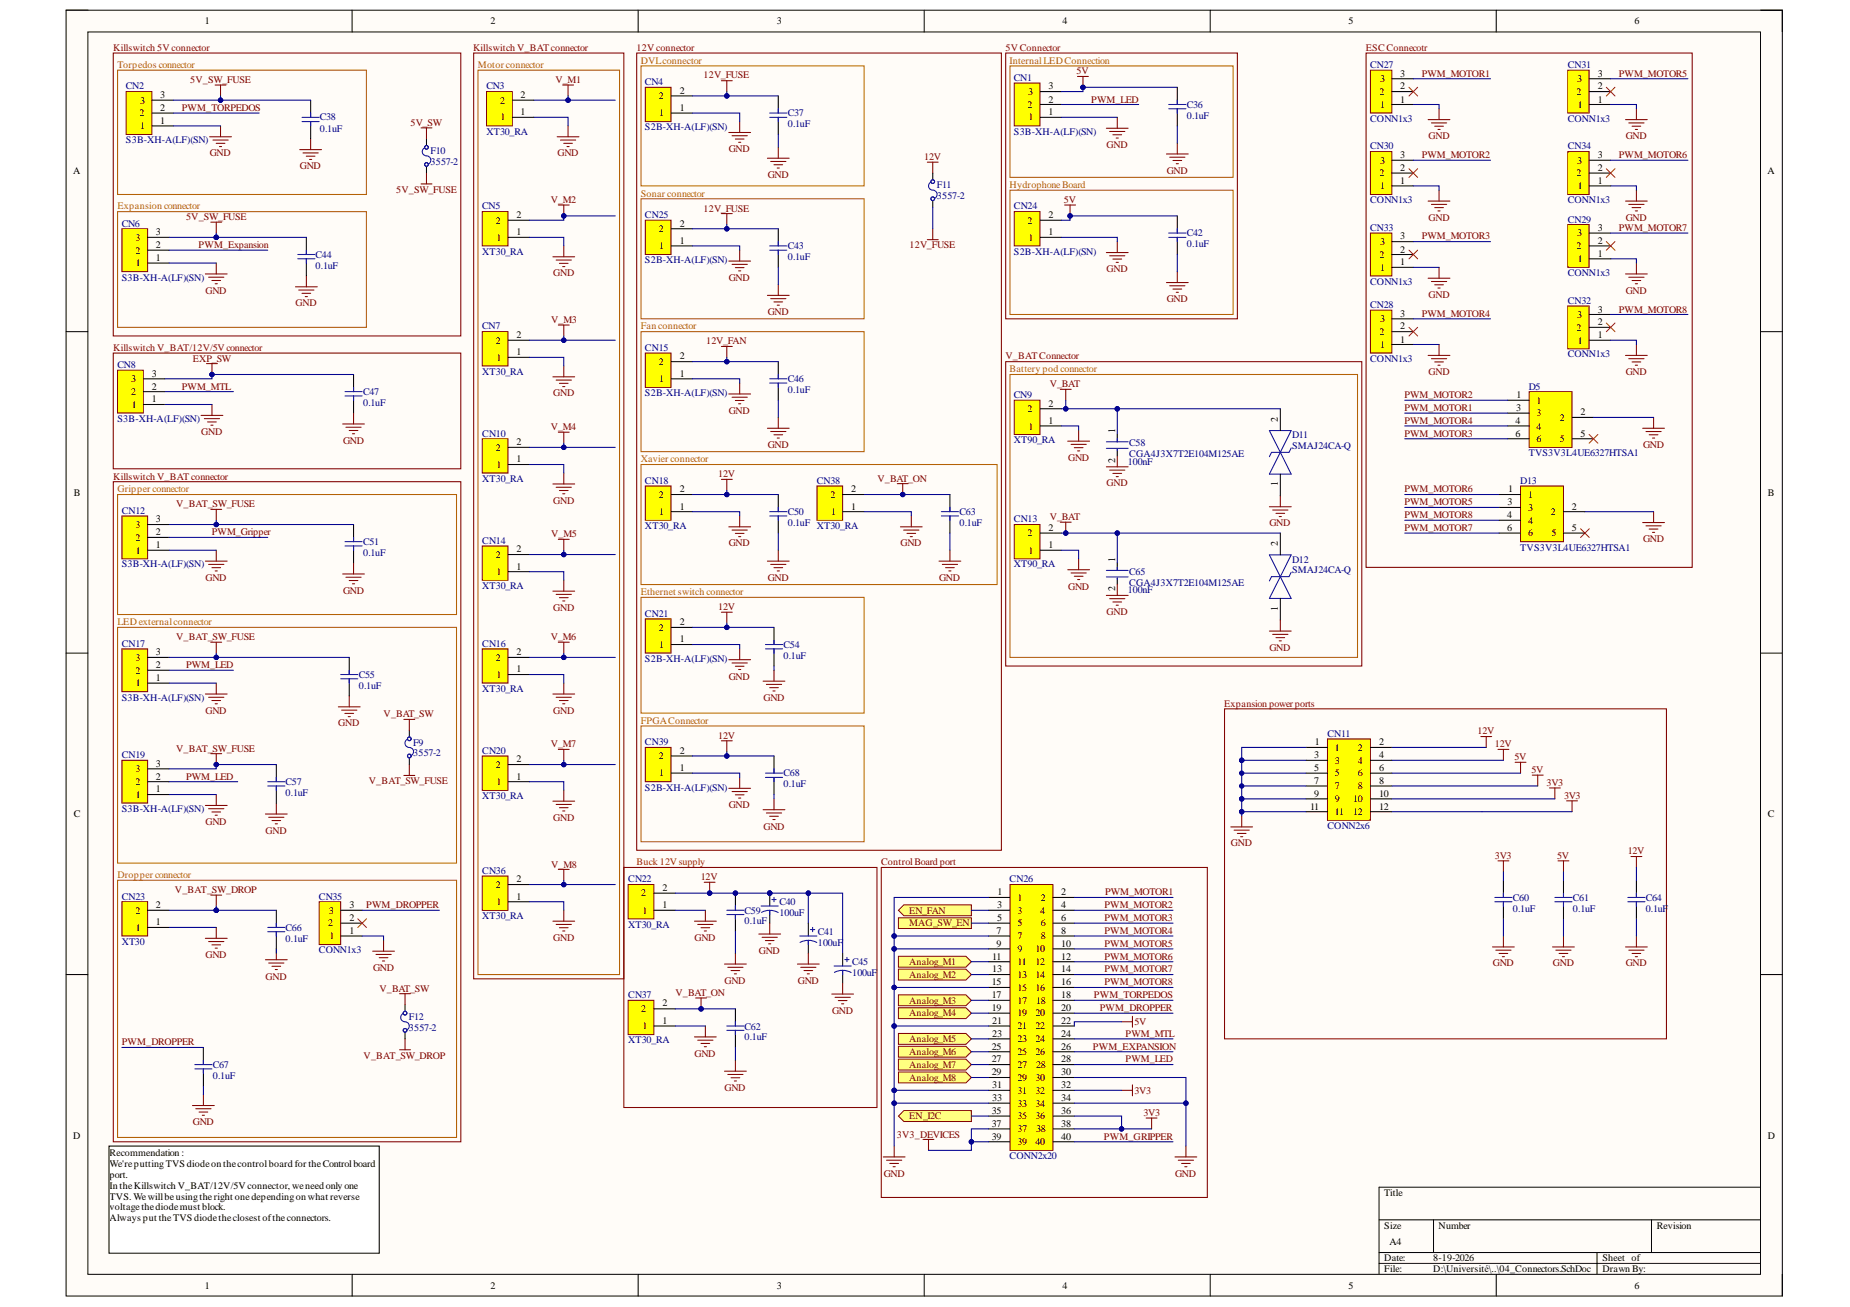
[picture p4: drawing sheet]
<svg xmlns="http://www.w3.org/2000/svg" width="297mm" height="210mm" viewBox="0 0 297 210" stroke-linecap="round" stroke-linejoin="round" font-family="sans-serif">
<defs><g id="words">
<g font-size="1.6">
<text x="32.9" y="3.9">1</text>
<text x="78.8" y="3.9">2</text>
<text x="124.7" y="3.9">3</text>
<text x="170.6" y="3.9">4</text>
<text x="216.5" y="3.9">5</text>
<text x="262.5" y="3.9">6</text>
<text x="22.5" y="16.6">3</text>
<text x="25.7" y="17.8">2</text>
<text x="25.7" y="15.7">3</text>
<text x="80.3" y="16.6">2</text>
<text x="83.6" y="15.7">2</text>
<text x="105.8" y="16">2</text>
<text x="109.1" y="17.8">1</text>
<text x="109.1" y="15">2</text>
<text x="165" y="17.3">2</text>
<text x="165.1" y="15.2">3</text>
<text x="168.4" y="16.5">2</text>
<text x="168.4" y="14.4">3</text>
<text x="221.5" y="15.2">2</text>
<text x="221.6" y="17.3">1</text>
<text x="221.6" y="13.2">3</text>
<text x="224.8" y="16.5">1</text>
<text x="224.8" y="12.3">3</text>
<text x="224.8" y="14.4">2</text>
<text x="253.2" y="15.2">2</text>
<text x="253.2" y="13.2">3</text>
<text x="253.3" y="17.3">1</text>
<text x="256.5" y="16.5">1</text>
<text x="256.5" y="12.3">3</text>
<text x="256.5" y="14.4">2</text>
<text x="22.4" y="18.7">2</text>
<text x="22.5" y="20.8">1</text>
<text x="25.7" y="19.9">1</text>
<text x="80.4" y="19.4">1</text>
<text x="83.6" y="18.5">1</text>
<text x="105.8" y="18.7">1</text>
<text x="165.2" y="19.4">1</text>
<text x="168.4" y="18.5">1</text>
<text x="11.8" y="28">A</text>
<text x="221.5" y="28.3">2</text>
<text x="221.6" y="26.3">3</text>
<text x="224.8" y="29.5">1</text>
<text x="224.8" y="25.4">3</text>
<text x="224.8" y="27.5">2</text>
<text x="253.2" y="28.3">2</text>
<text x="253.2" y="26.3">3</text>
<text x="256.5" y="29.5">1</text>
<text x="256.5" y="25.4">3</text>
<text x="256.5" y="27.5">2</text>
<text x="283.8" y="28">A</text>
<text x="79.6" y="35.9">2</text>
<text x="82.9" y="35">2</text>
<text x="165" y="35.9">2</text>
<text x="168.4" y="35">2</text>
<text x="221.6" y="30.4">1</text>
<text x="253.3" y="30.4">1</text>
<text x="21.7" y="40.7">2</text>
<text x="21.7" y="38.6">3</text>
<text x="25" y="41.9">1</text>
<text x="25" y="39.8">2</text>
<text x="25" y="37.8">3</text>
<text x="79.7" y="38.6">1</text>
<text x="82.9" y="37.8">1</text>
<text x="105.8" y="37.3">2</text>
<text x="105.8" y="40.1">1</text>
<text x="109.1" y="39.1">1</text>
<text x="109.1" y="36.4">2</text>
<text x="165.2" y="38.6">1</text>
<text x="168.4" y="37.8">1</text>
<text x="221.5" y="41.4">2</text>
<text x="221.6" y="39.3">3</text>
<text x="224.8" y="38.5">3</text>
<text x="224.8" y="40.6">2</text>
<text x="253.2" y="40.1">2</text>
<text x="253.2" y="38">3</text>
<text x="256.5" y="41.2">1</text>
<text x="256.5" y="37.1">3</text>
<text x="256.5" y="39.1">2</text>
<text x="21.8" y="42.8">1</text>
<text x="221.6" y="43.4">1</text>
<text x="224.8" y="42.6">1</text>
<text x="253.3" y="42.1">1</text>
<text x="221.5" y="53.8">2</text>
<text x="221.6" y="51.7">3</text>
<text x="224.8" y="50.9">3</text>
<text x="224.8" y="52.9">2</text>
<text x="253.2" y="53.1">2</text>
<text x="253.2" y="51.1">3</text>
<text x="256.5" y="50.2">3</text>
<text x="256.5" y="52.2">2</text>
<text x="79.6" y="55.2">2</text>
<text x="79.7" y="57.9">1</text>
<text x="82.9" y="57.1">1</text>
<text x="82.9" y="54.3">2</text>
<text x="105.8" y="58.6">2</text>
<text x="109.1" y="57.7">2</text>
<text x="221.6" y="55.9">1</text>
<text x="224.8" y="55">1</text>
<text x="253.3" y="55.2">1</text>
<text x="256.5" y="54.3">1</text>
<text x="21.1" y="63.4">2</text>
<text x="21.1" y="61.4">3</text>
<text x="21.2" y="65.5">1</text>
<text x="24.4" y="64.6">1</text>
<text x="24.4" y="62.6">2</text>
<text x="24.4" y="60.5">3</text>
<text x="105.8" y="61.4">1</text>
<text x="109.1" y="60.5">1</text>
<text x="168.4" y="65.3">2</text>
<text x="243.5" y="63.9">1</text>
<text x="246.7" y="64.8">1</text>
<text x="82.9" y="71.5">2</text>
<text x="165" y="66.2">2</text>
<text x="165.2" y="69">1</text>
<text x="168.4" y="68">1</text>
<text x="179" y="69.6" transform="rotate(-90 179 69.6)">1</text>
<text x="205.2" y="67.7" transform="rotate(-90 205.2 67.7)">2</text>
<text x="243.3" y="68">4</text>
<text x="243.3" y="70.2">6</text>
<text x="243.4" y="66">3</text>
<text x="246.7" y="66.9">3</text>
<text x="246.7" y="69">4</text>
<text x="246.7" y="71">6</text>
<text x="250.4" y="67.5">2</text>
<text x="250.4" y="71">5</text>
<text x="253.7" y="66.7">2</text>
<text x="253.7" y="70.2">5</text>
<text x="79.6" y="72.4">2</text>
<text x="79.7" y="75.2">1</text>
<text x="82.9" y="74.2">1</text>
<text x="179" y="74.3" transform="rotate(-90 179 74.3)">2</text>
<text x="11.8" y="79.6">B</text>
<text x="25" y="83.9">3</text>
<text x="105.8" y="80">2</text>
<text x="105.8" y="82.7">1</text>
<text x="109.1" y="81.8">1</text>
<text x="109.1" y="79">2</text>
<text x="133.3" y="80">2</text>
<text x="133.4" y="82.7">1</text>
<text x="136.6" y="81.8">1</text>
<text x="136.6" y="79">2</text>
<text x="205.2" y="78.1" transform="rotate(-90 205.2 78.1)">1</text>
<text x="242" y="83.2">4</text>
<text x="242.1" y="81.2">3</text>
<text x="242.2" y="79">1</text>
<text x="245.4" y="80">1</text>
<text x="245.4" y="82">3</text>
<text x="249" y="82.7">2</text>
<text x="252.4" y="81.8">2</text>
<text x="283.9" y="79.6">B</text>
<text x="21.7" y="86.8">2</text>
<text x="21.7" y="84.8">3</text>
<text x="21.8" y="88.9">1</text>
<text x="25" y="88">1</text>
<text x="25" y="86">2</text>
<text x="79.6" y="89.6">2</text>
<text x="82.9" y="88.7">2</text>
<text x="165" y="86.1">2</text>
<text x="165.2" y="88.9">1</text>
<text x="168.4" y="88">1</text>
<text x="168.4" y="85.3">2</text>
<text x="205.2" y="87.7" transform="rotate(-90 205.2 87.7)">2</text>
<text x="242" y="85.3">6</text>
<text x="245.4" y="84.1">4</text>
<text x="245.4" y="86.1">6</text>
<text x="249.1" y="86.1">5</text>
<text x="252.4" y="85.3">5</text>
<text x="79.7" y="92.3">1</text>
<text x="82.9" y="91.5">1</text>
<text x="179" y="94.9" transform="rotate(-90 179 94.9)">2</text>
<text x="179" y="90.2" transform="rotate(-90 179 90.2)">1</text>
<text x="105.8" y="101.3">2</text>
<text x="109.1" y="100.4">2</text>
<text x="205.2" y="98.1" transform="rotate(-90 205.2 98.1)">1</text>
<text x="21.7" y="106.1">3</text>
<text x="25" y="107.3">2</text>
<text x="25" y="105.2">3</text>
<text x="79.6" y="106.1">2</text>
<text x="82.9" y="108">1</text>
<text x="82.9" y="105.2">2</text>
<text x="105.8" y="104.1">1</text>
<text x="109.1" y="103.1">1</text>
<text x="21.7" y="108.2">2</text>
<text x="21.8" y="110.2">1</text>
<text x="25" y="109.4">1</text>
<text x="79.7" y="108.9">1</text>
<text x="211.1" y="119.7">1</text>
<text x="221.4" y="119.7">2</text>
<text x="21.7" y="124">3</text>
<text x="25" y="125.2">2</text>
<text x="25" y="123.2">3</text>
<text x="79.6" y="123.3">2</text>
<text x="82.9" y="125.2">1</text>
<text x="82.9" y="122.4">2</text>
<text x="105.8" y="121.9">2</text>
<text x="105.8" y="124.7">1</text>
<text x="109.1" y="123.8">1</text>
<text x="109.1" y="121.1">2</text>
<text x="211" y="121.7">3</text>
<text x="211" y="123.8">5</text>
<text x="211" y="125.9">7</text>
<text x="214.3" y="120.6">1</text>
<text x="214.3" y="122.7">3</text>
<text x="214.3" y="124.7">5</text>
<text x="218" y="120.6">2</text>
<text x="218" y="122.7">4</text>
<text x="218" y="124.7">6</text>
<text x="221.4" y="121.7">4</text>
<text x="221.4" y="123.8">6</text>
<text x="221.4" y="125.9">8</text>
<text x="11.8" y="131.2">C</text>
<text x="21.7" y="126">2</text>
<text x="21.8" y="128.2">1</text>
<text x="25" y="127.2">1</text>
<text x="79.7" y="126">1</text>
<text x="210.3" y="130">11</text>
<text x="211" y="128">9</text>
<text x="214.3" y="126.7">7</text>
<text x="214.3" y="128.8">9</text>
<text x="214.3" y="130.9">11</text>
<text x="217.3" y="128.8">10</text>
<text x="217.3" y="130.9">12</text>
<text x="218" y="126.7">8</text>
<text x="221.4" y="128">10</text>
<text x="221.4" y="130">12</text>
<text x="283.9" y="131.2">C</text>
<text x="79.6" y="142.6">2</text>
<text x="82.9" y="141.7">2</text>
<text x="103" y="144">2</text>
<text x="106.4" y="143.1">2</text>
<text x="160.2" y="143.8">1</text>
<text x="170.4" y="143.8">2</text>
<text x="21.7" y="146.8">2</text>
<text x="21.8" y="149.5">1</text>
<text x="25" y="148.6">1</text>
<text x="25" y="145.8">2</text>
<text x="52.7" y="148.8">2</text>
<text x="52.8" y="146.8">3</text>
<text x="56.1" y="150">1</text>
<text x="56.1" y="145.8">3</text>
<text x="56.1" y="147.9">2</text>
<text x="79.7" y="145.3">1</text>
<text x="82.9" y="144.5">1</text>
<text x="103.1" y="146.8">1</text>
<text x="106.4" y="145.8">1</text>
<text x="160" y="150">7</text>
<text x="160.1" y="145.8">3</text>
<text x="160.1" y="147.9">5</text>
<text x="163.4" y="144.6">1</text>
<text x="163.4" y="146.8">3</text>
<text x="163.4" y="148.8">5</text>
<text x="167" y="146.8">4</text>
<text x="167.1" y="144.6">2</text>
<text x="167.1" y="148.8">6</text>
<text x="170.4" y="145.8">4</text>
<text x="170.4" y="147.9">6</text>
<text x="170.4" y="150">8</text>
<text x="52.9" y="150.8">1</text>
<text x="159.3" y="154.1">11</text>
<text x="160" y="152.1">9</text>
<text x="163.4" y="150.8">7</text>
<text x="163.4" y="152.9">9</text>
<text x="163.4" y="155">11</text>
<text x="166.3" y="152.9">10</text>
<text x="166.3" y="155">12</text>
<text x="167.1" y="150.8">8</text>
<text x="170.4" y="152.1">10</text>
<text x="170.4" y="154.1">12</text>
<text x="106.4" y="161.6">2</text>
<text x="159.2" y="158.3">15</text>
<text x="159.2" y="160.3">17</text>
<text x="159.3" y="156.1">13</text>
<text x="163.4" y="157.1">13</text>
<text x="163.4" y="159.1">15</text>
<text x="163.4" y="161.2">17</text>
<text x="166.3" y="157.1">14</text>
<text x="166.3" y="159.1">16</text>
<text x="166.3" y="161.2">18</text>
<text x="170.4" y="156.1">14</text>
<text x="170.4" y="158.3">16</text>
<text x="170.4" y="160.3">18</text>
<text x="103" y="162.6">2</text>
<text x="103.1" y="165.3">1</text>
<text x="106.4" y="164.4">1</text>
<text x="159.2" y="162.4">19</text>
<text x="159.3" y="164.4">21</text>
<text x="159.3" y="166.5">23</text>
<text x="163.4" y="163.2">19</text>
<text x="163.4" y="165.3">21</text>
<text x="163.4" y="167.4">23</text>
<text x="166.3" y="163.2">20</text>
<text x="166.3" y="165.3">22</text>
<text x="166.3" y="167.4">24</text>
<text x="170.4" y="162.4">20</text>
<text x="170.4" y="164.4">22</text>
<text x="170.4" y="166.5">24</text>
<text x="159.2" y="168.6">25</text>
<text x="159.2" y="170.6">27</text>
<text x="159.2" y="172.7">29</text>
<text x="163.4" y="169.4">25</text>
<text x="163.4" y="171.5">27</text>
<text x="163.4" y="173.6">29</text>
<text x="166.3" y="169.4">26</text>
<text x="166.3" y="173.6">30</text>
<text x="166.3" y="171.5">28</text>
<text x="170.4" y="168.6">26</text>
<text x="170.4" y="170.6">28</text>
<text x="170.4" y="172.7">30</text>
<text x="159.2" y="178.9">35</text>
<text x="159.3" y="174.7">31</text>
<text x="159.3" y="176.9">33</text>
<text x="163.4" y="175.7">31</text>
<text x="163.4" y="177.7">33</text>
<text x="163.4" y="179.7">35</text>
<text x="166.3" y="175.7">32</text>
<text x="166.3" y="177.7">34</text>
<text x="166.3" y="179.7">36</text>
<text x="170.4" y="174.7">32</text>
<text x="170.4" y="176.9">34</text>
<text x="170.4" y="178.9">36</text>
<text x="11.8" y="182.9">D</text>
<text x="17.6" y="185.7">Recommendation :</text>
<text x="159.2" y="180.9">37</text>
<text x="159.2" y="183">39</text>
<text x="163.4" y="181.8">37</text>
<text x="163.4" y="183.9">39</text>
<text x="166.3" y="183.9">40</text>
<text x="166.3" y="181.8">38</text>
<text x="170.4" y="180.9">38</text>
<text x="170.4" y="183">40</text>
<text x="283.9" y="182.9">D</text>
<text x="17.6" y="187.3">We'reputtingTVS diodeon thecontrolboard for theControlboard</text>
<text x="17.6" y="189.1">port.</text>
<text x="17.6" y="190.9">In theKillswitch V_BAT/12V/5V connector, weneed only one</text>
<text x="17.6" y="192.7">TVS. Wewillbeusingtheright onedependingon what reverse</text>
<text x="17.6" y="194.4">voltagethediodemust block.</text>
<text x="17.6" y="196.1">Always put theTVS diodetheclosest oftheconnectors.</text>
<text x="222.3" y="192.1">Title</text>
<text x="222.3" y="197.3">Size</text>
<text x="231" y="197.3">Number</text>
<text x="266" y="197.3">Revision</text>
<text x="222.3" y="202.6">Date:</text>
<text x="223.1" y="199.9">A4</text>
<text x="230.1" y="202.6">8-19-2026</text>
<text x="257.3" y="202.6">Sheet of</text>
<text x="32.9" y="207">1</text>
<text x="78.8" y="207">2</text>
<text x="124.7" y="207">3</text>
<text x="170.6" y="207">4</text>
<text x="216.5" y="207">5</text>
<text x="222.3" y="204.3">File:</text>
<text x="230.1" y="204.3">D:\Université\..\04_Connectors.SchDoc</text>
<text x="257.3" y="204.3">Drawn By:</text>
<text x="262.5" y="207">6</text>
</g>
<g font-size="1.6" fill="#980000">
<text x="18.2" y="8.2">Killswitch 5V connector</text>
<text x="76" y="8.2">Killswitch V_BAT connector</text>
<text x="102.2" y="8.2">12V connector</text>
<text x="161.4" y="8.2">5V Connector</text>
<text x="219.3" y="8.2">ESC Connecotr</text>
<text x="18.2" y="56.4">Killswitch V_BAT/12V/5V connector</text>
<text x="161.4" y="57.7">V_BAT Connector</text>
<text x="18.2" y="77">Killswitch V_BAT connector</text>
<text x="196.5" y="113.5">Expansion power ports</text>
<text x="141.5" y="139">ControlBoard port</text>
</g>
<g font-size="1.6" fill="#b45f06">
<text x="18.9" y="10.9">Torpedos connector</text>
<text x="76.7" y="10.9">Motor connector</text>
<text x="102.9" y="10.2">DVLconnector</text>
<text x="162.1" y="10.2">InternalLED Connection</text>
<text x="18.9" y="33.6">Expansion connector</text>
<text x="102.9" y="31.6">Sonar connector</text>
<text x="162.1" y="30.2">HydrophoneBoard</text>
<text x="102.9" y="52.9">Fan connector</text>
<text x="162.1" y="59.8">Battery pod connector</text>
<text x="102.9" y="74.2">Xavier connector</text>
<text x="18.9" y="79">Gripper connector</text>
<text x="102.9" y="95.6">Ethernet switch connector</text>
<text x="18.9" y="100.4">LED externalconnector</text>
<text x="102.9" y="116.2">FPGAConnector</text>
<text x="18.9" y="141">Dropper connector</text>
</g>
<g font-size="1.6" fill="#800000">
<text x="172.9" y="11.9">5V</text>
<text x="29.2" y="17.8">PWM_TORPEDOS</text>
<text x="30.5" y="13.3">5V_SW_FUSE</text>
<text x="89.2" y="13.3">V_M1</text>
<text x="113" y="12.6">12V_FUSE</text>
<text x="175.2" y="16.5">PWM_LED</text>
<text x="228.3" y="12.3">PWM_MOTOR1</text>
<text x="259.9" y="12.3">PWM_MOTOR5</text>
<text x="65.9" y="20.2">5V_SW</text>
<text x="177.7" y="23.7">GND</text>
<text x="229.4" y="22.4">GND</text>
<text x="261" y="22.4">GND</text>
<text x="33.7" y="25.1">GND</text>
<text x="48.1" y="27.2">GND</text>
<text x="89.5" y="25.1">GND</text>
<text x="117" y="24.4">GND</text>
<text x="123.3" y="28.6">GND</text>
<text x="148.4" y="25.7">12V</text>
<text x="187.3" y="27.9">GND</text>
<text x="228.3" y="25.4">PWM_MOTOR2</text>
<text x="259.9" y="25.4">PWM_MOTOR6</text>
<text x="29.9" y="35.3">5V_SW_FUSE</text>
<text x="63.6" y="30.9">5V_SW_FUSE</text>
<text x="88.4" y="32.6">V_M2</text>
<text x="113" y="34">12V_FUSE</text>
<text x="170.8" y="32.6">5V</text>
<text x="229.4" y="35.4">GND</text>
<text x="261" y="35.4">GND</text>
<text x="31.9" y="39.8">PWM_Expansion</text>
<text x="146" y="39.9">12V_FUSE</text>
<text x="228.3" y="38.5">PWM_MOTOR3</text>
<text x="259.9" y="37.1">PWM_MOTOR7</text>
<text x="33" y="47.2">GND</text>
<text x="88.8" y="44.4">GND</text>
<text x="117" y="45.1">GND</text>
<text x="177.7" y="43.7">GND</text>
<text x="229.4" y="47.8">GND</text>
<text x="261" y="47.2">GND</text>
<text x="47.5" y="49.2">GND</text>
<text x="88.5" y="51.9">V_M3</text>
<text x="123.3" y="50.6">GND</text>
<text x="187.3" y="48.5">GND</text>
<text x="228.3" y="50.9">PWM_MOTOR4</text>
<text x="259.9" y="50.2">PWM_MOTOR8</text>
<text x="31" y="58.1">EXP_SW</text>
<text x="113.4" y="55.3">12V_FAN</text>
<text x="29.2" y="62.6">PWM_MTL</text>
<text x="88.8" y="63.7">GND</text>
<text x="168.5" y="62.2">V_BAT</text>
<text x="225.5" y="63.9">PWM_MOTOR2</text>
<text x="229.4" y="60.3">GND</text>
<text x="261" y="60.3">GND</text>
<text x="32.3" y="69.9">GND</text>
<text x="55.1" y="71.3">GND</text>
<text x="88.4" y="69.1">V_M4</text>
<text x="117" y="66.4">GND</text>
<text x="123.3" y="71.9">GND</text>
<text x="225.5" y="66">PWM_MOTOR1</text>
<text x="225.5" y="68">PWM_MOTOR4</text>
<text x="225.5" y="70.2">PWM_MOTOR3</text>
<text x="263.8" y="71.9">GND</text>
<text x="115.3" y="76.7">12V</text>
<text x="140.9" y="77.3">V_BAT_ON</text>
<text x="171.5" y="74">GND</text>
<text x="28.3" y="81.5">V_BAT_SW_FUSE</text>
<text x="88.8" y="80.9">GND</text>
<text x="168.5" y="83.5">V_BAT</text>
<text x="177.7" y="78.1">GND</text>
<text x="225.5" y="79">PWM_MOTOR6</text>
<text x="225.5" y="81.2">PWM_MOTOR5</text>
<text x="225.5" y="83.2">PWM_MOTOR8</text>
<text x="34" y="86">PWM_Gripper</text>
<text x="88.5" y="86.3">V_M5</text>
<text x="117" y="87.7">GND</text>
<text x="144.6" y="87.7">GND</text>
<text x="203.8" y="84.5">GND</text>
<text x="225.5" y="85.3">PWM_MOTOR7</text>
<text x="263.8" y="87.1">GND</text>
<text x="33" y="93.2">GND</text>
<text x="55.1" y="95.4">GND</text>
<text x="123.3" y="93.2">GND</text>
<text x="150.8" y="93.2">GND</text>
<text x="171.5" y="94.7">GND</text>
<text x="88.8" y="98.1">GND</text>
<text x="115.3" y="98">12V</text>
<text x="177.7" y="98.7">GND</text>
<text x="28.3" y="102.8">V_BAT_SW_FUSE</text>
<text x="29.9" y="107.3">PWM_LED</text>
<text x="88.4" y="102.8">V_M6</text>
<text x="203.8" y="104.5">GND</text>
<text x="117" y="109.1">GND</text>
<text x="122.6" y="112.5">GND</text>
<text x="33" y="114.6">GND</text>
<text x="54.3" y="116.7">GND</text>
<text x="61.6" y="115.2">V_BAT_SW</text>
<text x="88.8" y="114.6">GND</text>
<text x="115.3" y="118.6">12V</text>
<text x="237.2" y="117.9">12V</text>
<text x="28.3" y="120.7">V_BAT_SW_FUSE</text>
<text x="29.9" y="125.2">PWM_LED</text>
<text x="59.2" y="126">V_BAT_SW_FUSE</text>
<text x="88.4" y="120">V_M7</text>
<text x="240" y="120">12V</text>
<text x="243.2" y="122.1">5V</text>
<text x="245.9" y="124.1">5V</text>
<text x="88.8" y="131.8">GND</text>
<text x="117" y="129.8">GND</text>
<text x="248.3" y="126.2">3V3</text>
<text x="251.1" y="128.2">3V3</text>
<text x="33" y="132.5">GND</text>
<text x="42.6" y="133.9">GND</text>
<text x="122.6" y="133.2">GND</text>
<text x="197.6" y="135.9">GND</text>
<text x="240" y="137.9">3V3</text>
<text x="250" y="137.9">5V</text>
<text x="261.4" y="137.2">12V</text>
<text x="28.1" y="143.4">V_BAT_SW_DROP</text>
<text x="88.5" y="139.3">V_M8</text>
<text x="112.5" y="141.4">12V</text>
<text x="177.4" y="143.8">PWM_MOTOR1</text>
<text x="58.8" y="145.8">PWM_DROPPER</text>
<text x="146" y="146.8">EN_FAN</text>
<text x="146" y="148.8">MAG_SW_EN</text>
<text x="177.3" y="145.8">PWM_MOTOR2</text>
<text x="177.3" y="147.9">PWM_MOTOR3</text>
<text x="177.3" y="150">PWM_MOTOR4</text>
<text x="33" y="153.9">GND</text>
<text x="59.9" y="155.9">GND</text>
<text x="88.8" y="151.1">GND</text>
<text x="111.5" y="151.1">GND</text>
<text x="121.8" y="153.2">GND</text>
<text x="146" y="155">Analog_M1</text>
<text x="177.3" y="152.1">PWM_MOTOR5</text>
<text x="177.3" y="154.1">PWM_MOTOR6</text>
<text x="239.7" y="155.2">GND</text>
<text x="249.3" y="155.2">GND</text>
<text x="261" y="155.2">GND</text>
<text x="42.6" y="157.3">GND</text>
<text x="60.9" y="159.3">V_BAT_SW</text>
<text x="108.5" y="160">V_BAT_ON</text>
<text x="116.3" y="158">GND</text>
<text x="128.1" y="158">GND</text>
<text x="146" y="157.1">Analog_M2</text>
<text x="146" y="161.2">Analog_M3</text>
<text x="175.6" y="160.3">PWM_TORPEDOS</text>
<text x="177.3" y="156.1">PWM_MOTOR7</text>
<text x="177.3" y="158.3">PWM_MOTOR8</text>
<text x="19.5" y="167.9">PWM_DROPPER</text>
<text x="133.6" y="162.8">GND</text>
<text x="146" y="163.2">Analog_M4</text>
<text x="146" y="167.4">Analog_M5</text>
<text x="176.6" y="162.4">PWM_DROPPER</text>
<text x="180.7" y="166.5">PWM_MTL</text>
<text x="182.2" y="164.6">5V</text>
<text x="58.4" y="170">V_BAT_SW_DROP</text>
<text x="111.5" y="169.7">GND</text>
<text x="146" y="169.4">Analog_M6</text>
<text x="146" y="171.5">Analog_M7</text>
<text x="146" y="173.6">Analog_M8</text>
<text x="175.5" y="168.6">PWM_EXPANSION</text>
<text x="180.7" y="170.6">PWM_LED</text>
<text x="116.3" y="175.2">GND</text>
<text x="146" y="179.7">EN_I2C</text>
<text x="182.2" y="175.7">3V3</text>
<text x="183.6" y="179.2">3V3</text>
<text x="31" y="180.7">GND</text>
<text x="144" y="182.7">3V3_DEVICES</text>
<text x="177.3" y="183">PWM_GRIPPER</text>
<text x="141.9" y="189">GND</text>
<text x="188.7" y="189">GND</text>
</g>
<g font-size="1.6" fill="#000080">
<text x="220" y="10.9">CN27</text>
<text x="251.7" y="10.9">CN31</text>
<text x="20.2" y="14.4">CN2</text>
<text x="78.1" y="14.4">CN3</text>
<text x="103.6" y="13.7">CN4</text>
<text x="162.8" y="13">CN1</text>
<text x="190.5" y="17.3">C36</text>
<text x="20.2" y="23">S3B-XH-A(LF)(SN)</text>
<text x="51.4" y="19.4">C38</text>
<text x="51.4" y="21.1">0.1uF</text>
<text x="78.1" y="21.6">XT30_RA</text>
<text x="103.6" y="21">S2B-XH-A(LF)(SN)</text>
<text x="126.5" y="18.7">C37</text>
<text x="126.5" y="20.4">0.1uF</text>
<text x="162.8" y="21.6">S3B-XH-A(LF)(SN)</text>
<text x="190.5" y="19.1">0.1uF</text>
<text x="220" y="19.6">CONN1x3</text>
<text x="251.7" y="19.6">CONN1x3</text>
<text x="69.1" y="24.8">F10</text>
<text x="69.1" y="26.5">3557-2</text>
<text x="220" y="24">CN30</text>
<text x="251.7" y="24">CN34</text>
<text x="77.4" y="33.6">CN5</text>
<text x="103.6" y="35">CN25</text>
<text x="150.4" y="30.3">F11</text>
<text x="150.4" y="32">3557-2</text>
<text x="162.8" y="33.6">CN24</text>
<text x="220" y="32.6">CONN1x3</text>
<text x="251.7" y="32.6">CONN1x3</text>
<text x="251.7" y="35.8">CN29</text>
<text x="19.5" y="36.4">CN6</text>
<text x="50.7" y="41.4">C44</text>
<text x="77.4" y="40.9">XT30_RA</text>
<text x="126.5" y="40.1">C43</text>
<text x="126.5" y="41.8">0.1uF</text>
<text x="162.8" y="40.9">S2B-XH-A(LF)(SN)</text>
<text x="190.5" y="38">C42</text>
<text x="190.5" y="39.7">0.1uF</text>
<text x="220" y="37.1">CN33</text>
<text x="19.5" y="45.1">S3B-XH-A(LF)(SN)</text>
<text x="50.7" y="43.2">0.1uF</text>
<text x="103.6" y="42.3">S2B-XH-A(LF)(SN)</text>
<text x="220" y="45.7">CONN1x3</text>
<text x="251.7" y="44.4">CONN1x3</text>
<text x="77.4" y="52.9">CN7</text>
<text x="220" y="49.4">CN28</text>
<text x="251.7" y="48.8">CN32</text>
<text x="18.9" y="59.1">CN8</text>
<text x="103.6" y="56.4">CN15</text>
<text x="220" y="58.1">CONN1x3</text>
<text x="251.7" y="57.4">CONN1x3</text>
<text x="58.3" y="63.5">C47</text>
<text x="58.3" y="65.2">0.1uF</text>
<text x="77.4" y="60.2">XT30_RA</text>
<text x="103.6" y="63.7">S2B-XH-A(LF)(SN)</text>
<text x="126.5" y="61.4">C46</text>
<text x="126.5" y="63.1">0.1uF</text>
<text x="162.8" y="63.9">CN9</text>
<text x="245.5" y="62.6">D5</text>
<text x="18.9" y="67.7">S3B-XH-A(LF)(SN)</text>
<text x="77.4" y="70.2">CN10</text>
<text x="162.8" y="71.2">XT90_RA</text>
<text x="181.3" y="71.7">C58</text>
<text x="207.5" y="70.4">D11</text>
<text x="77.4" y="77.3">XT30_RA</text>
<text x="103.6" y="77.7">CN18</text>
<text x="131.1" y="77.7">CN38</text>
<text x="181.1" y="74.6">100nF</text>
<text x="181.3" y="73.4">CGA4J3X7T2E104M125AE</text>
<text x="207.5" y="72.1">SMAJ24CA-Q</text>
<text x="244.1" y="77.7">D13</text>
<text x="245.5" y="73.3">TVS3V3L4UE6327HTSA1</text>
<text x="19.5" y="82.5">CN12</text>
<text x="126.5" y="82.8">C50</text>
<text x="154.1" y="82.8">C63</text>
<text x="162.8" y="83.9">CN13</text>
<text x="58.3" y="87.5">C51</text>
<text x="58.3" y="89.3">0.1uF</text>
<text x="77.4" y="87.3">CN14</text>
<text x="103.6" y="85">XT30_RA</text>
<text x="126.5" y="84.5">0.1uF</text>
<text x="131.1" y="85">XT30_RA</text>
<text x="154.1" y="84.5">0.1uF</text>
<text x="244.1" y="88.4">TVS3V3L4UE6327HTSA1</text>
<text x="19.5" y="91.1">S3B-XH-A(LF)(SN)</text>
<text x="77.4" y="94.6">XT30_RA</text>
<text x="162.8" y="91.1">XT90_RA</text>
<text x="181.1" y="95.3">100nF</text>
<text x="181.3" y="92.3">C65</text>
<text x="181.3" y="94.1">CGA4J3X7T2E104M125AE</text>
<text x="207.5" y="90.4">D12</text>
<text x="207.5" y="92.1">SMAJ24CA-Q</text>
<text x="103.6" y="99.1">CN21</text>
<text x="19.5" y="103.9">CN17</text>
<text x="77.4" y="103.9">CN16</text>
<text x="103.6" y="106.3">S2B-XH-A(LF)(SN)</text>
<text x="125.8" y="104.1">C54</text>
<text x="125.8" y="105.8">0.1uF</text>
<text x="19.5" y="112.5">S3B-XH-A(LF)(SN)</text>
<text x="57.6" y="108.9">C55</text>
<text x="57.6" y="110.7">0.1uF</text>
<text x="77.4" y="111.1">XT30_RA</text>
<text x="66.3" y="119.8">F9</text>
<text x="103.6" y="119.7">CN39</text>
<text x="213.1" y="118.4">CN11</text>
<text x="19.5" y="121.7">CN19</text>
<text x="66.3" y="121.5">3557-2</text>
<text x="77.4" y="121.1">CN20</text>
<text x="125.8" y="124.7">C68</text>
<text x="19.5" y="130.4">S3B-XH-A(LF)(SN)</text>
<text x="45.9" y="126">C57</text>
<text x="45.9" y="127.8">0.1uF</text>
<text x="77.4" y="128.3">XT30_RA</text>
<text x="103.6" y="127">S2B-XH-A(LF)(SN)</text>
<text x="125.8" y="126.5">0.1uF</text>
<text x="213.1" y="133.1">CONN2x6</text>
<text x="77.4" y="140.3">CN36</text>
<text x="100.9" y="141.7">CN22</text>
<text x="162.1" y="141.7">CN26</text>
<text x="19.5" y="144.5">CN23</text>
<text x="45.9" y="149.5">C66</text>
<text x="51.2" y="144.5">CN35</text>
<text x="77.4" y="147.6">XT30_RA</text>
<text x="100.9" y="149">XT30_RA</text>
<text x="119.6" y="146.8">C59</text>
<text x="119.6" y="148.5">0.1uF</text>
<text x="125.1" y="145.3">C40</text>
<text x="125.1" y="147.1">100uF</text>
<text x="242.9" y="144.6">C60</text>
<text x="242.9" y="146.4">0.1uF</text>
<text x="252.6" y="144.6">C61</text>
<text x="252.6" y="146.4">0.1uF</text>
<text x="264.2" y="144.6">C64</text>
<text x="264.2" y="146.4">0.1uF</text>
<text x="19.5" y="151.8">XT30</text>
<text x="45.9" y="151.2">0.1uF</text>
<text x="51.2" y="153.1">CONN1x3</text>
<text x="131.3" y="150.1">C41</text>
<text x="131.3" y="151.9">100uF</text>
<text x="136.8" y="155">C45</text>
<text x="100.9" y="160.3">CN37</text>
<text x="136.8" y="156.7">100uF</text>
<text x="65.7" y="163.8">F12</text>
<text x="65.7" y="165.6">3557-2</text>
<text x="100.9" y="167.6">XT30_RA</text>
<text x="119.6" y="165.4">C62</text>
<text x="119.6" y="167.1">0.1uF</text>
<text x="34.2" y="171.5">C67</text>
<text x="34.2" y="173.2">0.1uF</text>
<text x="162.1" y="186.2">CONN2x20</text>
</g>
<text font-size="1.6" fill="#f00" x="102.2" y="139">Buck 12V supply</text>
</g></defs>
<path d="M10.6 1.6h275.6v206.5h-275.6z" fill-rule="evenodd" fill="#fffcf8"/>
<path d="M10.6 1.6h275.6v206.5h-275.6z" fill="none" stroke="#000" stroke-width=".16"/>
<path d="M14.1 5.1h268.6v199.6h-268.6z" fill-rule="evenodd" fill="#fffcf8"/>
<g fill="none" stroke="#000" stroke-width=".16">
<path d="M10.6 1.6h3.5M14.1 5.1h268.6v199.6h-268.6zM56.5 1.6v3.5M102.5 1.6v3.5M148.4 1.6v3.5M194.3 1.6v3.5M240.2 1.6v3.5M282.7 1.6h3.5v3.5M10.6 53.3h3.5M282.7 53.3h3.5M10.6 104.9h3.5M282.7 104.9h3.5"/>
<path d="M10.6 156.5h3.5M282.7 156.5h3.5M221.4 195.9h61.3M230.2 195.9v5.3M265.2 195.9v5.3M282.7 190.7h-61.3v14M56.5 204.7v3.4M102.5 204.7v3.4M148.4 204.7v3.4M194.3 204.7v3.4M221.4 201.2h61.3M221.4 202.9h61.3"/>
<path d="M240.2 204.7v3.4M256.4 201.2v3.5M286.2 204.7v3.4"/>
</g>
<g fill="none" stroke="#800000" stroke-width=".17">
<path d="M18.2 8.5h55.8v45.5h-55.8zM34.5 13.7h1.8M35.4 13.7v1.7M76.1 8.5h24.1v148.7h-24.1zM102.2 8.5h58.6v128.1h-58.6zM33.7 22h3.5M34.2 22.5h2.4M34.7 23h1.4M35.2 23.5h.4M35.4 20.2v1.8M18.2 56.7h55.8v18.6h-55.8zM18.2 77.4h55.8v106h-55.8z"/>
<path d="M141.5 139.3h52.4v53h-52.4z"/>
</g>
<path d="M18.9 11.3h39.9v19.9h-39.9zM76.7 11.3h22.8v145.2h-22.8zM102.9 10.6h35.8v19.3h-35.8zM18.9 34h39.9v18.6h-39.9zM102.9 31.9h35.8v19.3h-35.8zM102.9 53.3h35.8v19.2h-35.8zM18.9 79.4h54.4v19.3h-54.4zM102.9 74.6h57.2v19.3h-57.2zM102.9 95.9h35.8v18.6h-35.8zM18.9 100.8h54.4v37.8h-54.4zM18.9 141.4h54.4v41.3h-54.4z" fill="none" stroke="#b45f06" stroke-width=".17"/>
<path d="M20.3 14.7h4.1v6.9h-4.1z" fill-rule="evenodd" fill="#ff0"/>
<path d="M20.3 14.7h4.1v6.9h-4.1z" fill="none" stroke="#800000" stroke-width=".16"/>
<path d="M24.4 18.2h3.4M24.4 16.1h3.4M24.4 20.2h3.4" fill="none" stroke="#000" stroke-width=".17"/>
<path d="M33.8 35.7h1.8M34.7 35.7v1.7" fill="none" stroke="#800000" stroke-width=".17"/>
<path d="M19.6 36.7h4.1v6.9h-4.1z" fill-rule="evenodd" fill="#ff0"/>
<path d="M19.6 36.7h4.1v6.9h-4.1z" fill="none" stroke="#800000" stroke-width=".16"/>
<path d="M23.7 38.1h3.4M23.7 42.2h3.4M23.7 40.2h3.4" fill="none" stroke="#000" stroke-width=".17"/>
<path d="M33 44h3.5M33.5 44.5h2.4M34 45h1.4M34.5 45.6h.4M34.7 42.2v1.8" fill="none" stroke="#800000" stroke-width=".17"/>
<path d="M18.9 59.5h4.1v6.8h-4.1z" fill-rule="evenodd" fill="#ff0"/>
<path d="M18.9 59.5h4.1v6.8h-4.1z" fill="none" stroke="#800000" stroke-width=".16"/>
<path d="M23 65h3.5M23 62.9h3.5M23 60.8h3.5" fill="none" stroke="#000" stroke-width=".17"/>
<path d="M33.2 58.4h1.7M34 58.4v1.7" fill="none" stroke="#800000" stroke-width=".17"/>
<circle cx="34" cy="60.1" r=".35" fill="#000080"/>
<circle cx="34" cy="60.1" r=".35" fill="none" stroke="#000080" stroke-width=".16"/>
<path d="M32.3 66.7h3.5M32.8 67.2h2.5M33.3 67.8h1.4M33.9 68.3h.3M34 65v1.7" fill="none" stroke="#800000" stroke-width=".17"/>
<path d="M19.6 82.9h4.1v6.8h-4.1z" fill-rule="evenodd" fill="#ff0"/>
<path d="M19.6 82.9h4.1v6.8h-4.1z" fill="none" stroke="#800000" stroke-width=".16"/>
<path d="M23.7 88.4h3.4M23.7 86.3h3.4M23.7 84.2h3.4" fill="none" stroke="#000" stroke-width=".17"/>
<path d="M33 90.1h3.5M33.5 90.6h2.4M33.8 81.8h1.8M34 91.2h1.4M34.5 91.7h.4M34.7 81.8v1.7M34.7 88.4v1.7" fill="none" stroke="#800000" stroke-width=".17"/>
<path d="M19.6 104.2h4.1v6.9h-4.1z" fill-rule="evenodd" fill="#ff0"/>
<path d="M19.6 104.2h4.1v6.9h-4.1z" fill="none" stroke="#800000" stroke-width=".16"/>
<path d="M23.7 109.7h3.4M23.7 107.6h3.4M23.7 105.6h3.4" fill="none" stroke="#000" stroke-width=".17"/>
<path d="M33 111.5h3.5M33.5 112h2.4M33.8 103.1h1.8M34 112.5h1.4M34.5 113h.4M34.7 103.1v1.8M34.7 109.7v1.8" fill="none" stroke="#800000" stroke-width=".17"/>
<path d="M19.6 122.1h4.1v6.9h-4.1z" fill-rule="evenodd" fill="#ff0"/>
<path d="M19.6 122.1h4.1v6.9h-4.1z" fill="none" stroke="#800000" stroke-width=".16"/>
<path d="M23.7 127.6h3.4M23.7 125.5h3.4M23.7 123.5h3.4" fill="none" stroke="#000" stroke-width=".17"/>
<path d="M33.8 121h1.8M34.7 121v1.8" fill="none" stroke="#800000" stroke-width=".17"/>
<circle cx="34.7" cy="122.8" r=".35" fill="#000080"/>
<circle cx="34.7" cy="122.8" r=".35" fill="none" stroke="#000080" stroke-width=".16"/>
<g fill="none" stroke="#800000" stroke-width=".17">
<path d="M90.3 13.7h1.8M91.2 13.7v1.7M89.5 22h3.5M89.6 32.9h1.8M90 22.5h2.4M90.5 23h1.4M90.5 32.9v1.8M90.5 39.5v1.7M91 23.5h.4M91.2 20.2v1.8M88.8 41.2h3.5M89.3 41.8h2.4"/>
<path d="M89.8 42.3h1.4M90.3 42.8h.4M88.8 94.9h3.5M89.3 95.5h2.4M89.6 86.6h1.8M89.8 96h1.4M90.3 96.5h.4M90.5 86.6v1.8M90.5 93.2v1.7M88.8 111.5h3.5M89.3 112h2.4M89.6 103.1h1.8"/>
<path d="M89.8 112.5h1.4M90.3 113h.4M90.5 103.1v1.8M90.5 109.7v1.8M33 129.4h3.5M33.5 129.9h2.4M34 130.4h1.4M34.5 130.9h.4M34.7 127.6v1.8M88.8 128.7h3.5M89.3 129.2h2.4M89.6 139.6h1.8"/>
<path d="M89.6 120.4h1.8M89.8 129.7h1.4M90.3 130.2h.4M90.5 120.4v1.7M90.5 126.9v1.8M90.5 139.6v1.8M33 150.7h3.5M33.5 151.2h2.4M33.8 143.8h1.8M34 151.7h1.4M34.5 152.3h.4M34.7 143.8v1.7"/>
<path d="M34.7 148.9v1.8M88.8 147.9h3.5M89.3 148.5h2.4M89.8 149h1.4M90.3 149.5h.4M90.5 146.2v1.7"/>
</g>
<circle cx="90.5" cy="34.7" r=".35" fill="#000080"/>
<circle cx="90.5" cy="34.7" r=".35" fill="none" stroke="#000080" stroke-width=".16"/>
<g fill="none" stroke="#800000" stroke-width=".17">
<path d="M115.8 13h1.8M116.7 13v1.7M118.8 19.5v1.8M117 21.3h3.5M117.5 21.8h2.5M118.1 22.3h1.4M118.6 22.9h.3M89.6 52.2h1.8M90.5 52.2v1.8M90.5 58.8v1.7M88.8 60.5h3.5M88.8 77.7h3.5"/>
<path d="M89.3 61h2.4M89.3 78.3h2.4M89.6 69.4h1.8M89.8 61.6h1.4M89.8 78.8h1.4M90.3 62.1h.4M90.3 79.3h.4M90.5 69.4v1.8M90.5 76v1.7"/>
</g>
<path d="M103.6 14h4.1v5.5h-4.1z" fill-rule="evenodd" fill="#ff0"/>
<path d="M103.6 14h4.1v5.5h-4.1z" fill="none" stroke="#800000" stroke-width=".16"/>
<path d="M107.7 18.2h3.5M107.7 15.4h3.5" fill="none" stroke="#000" stroke-width=".17"/>
<path d="M115.8 55.6h1.8M116.7 55.6v1.8M117 63.3h3.5M117.5 63.8h2.5M118.1 64.3h1.4M118.6 64.8h.3M118.8 61.5v1.8" fill="none" stroke="#800000" stroke-width=".17"/>
<path d="M103.6 56.7h4.1v5.5h-4.1z" fill-rule="evenodd" fill="#ff0"/>
<path d="M103.6 56.7h4.1v5.5h-4.1z" fill="none" stroke="#800000" stroke-width=".16"/>
<path d="M107.7 58.1h3.5M107.7 60.8h3.5" fill="none" stroke="#000" stroke-width=".17"/>
<g fill="none" stroke="#800000" stroke-width=".17">
<path d="M115.8 77h1.8M116.7 77v1.7M115.8 98.3h1.8M116.7 98.3v1.8M117 84.6h3.5M117.5 85.1h2.5M118.1 85.7h1.4M118.6 86.2h.3M118.8 82.9v1.7M117 105.9h3.5M117.5 106.5h2.5M118.1 107h1.4"/>
<path d="M118.6 107.5h.3M118.8 104.2v1.7"/>
</g>
<path d="M103.6 99.4h4.1v5.5h-4.1z" fill-rule="evenodd" fill="#ff0"/>
<path d="M103.6 99.4h4.1v5.5h-4.1z" fill="none" stroke="#800000" stroke-width=".16"/>
<path d="M107.7 103.5h3.5M107.7 100.8h3.5" fill="none" stroke="#000" stroke-width=".17"/>
<path d="M161.5 8.5h37.2v42.7h-37.2zM173 12.3h1.8M173.9 12.3v1.7" fill="none" stroke="#800000" stroke-width=".17"/>
<circle cx="173.9" cy="14" r=".35" fill="#000080"/>
<circle cx="173.9" cy="14" r=".35" fill="none" stroke="#000080" stroke-width=".16"/>
<path d="M162.9 13.3h4.1v6.9h-4.1z" fill-rule="evenodd" fill="#ff0"/>
<path d="M162.9 13.3h4.1v6.9h-4.1z" fill="none" stroke="#800000" stroke-width=".16"/>
<path d="M167 18.8h3.4M167 16.8h3.4M167 14.7h3.4" fill="none" stroke="#000" stroke-width=".17"/>
<path d="M179.4 18.8v1.8M177.6 20.6h3.5M178.2 21.1h2.4M178.7 21.6h1.4M179.2 22.2h.4M161.5 58.1h57.2v48.9h-57.2zM170.2 62.5h1.8M171.1 62.5v1.8M170.2 83.9h1.8M171.1 83.9v1.7" fill="none" stroke="#800000" stroke-width=".17"/>
<path d="M162.2 10.6h35.8v17.9h-35.8zM162.2 30.6h35.8v19.9h-35.8zM162.2 60.1h55.8v45.5h-55.8z" fill="none" stroke="#b45f06" stroke-width=".17"/>
<circle cx="171.1" cy="85.6" r=".35" fill="#000080"/>
<circle cx="171.1" cy="85.6" r=".35" fill="none" stroke="#000080" stroke-width=".16"/>
<g fill="none" stroke="#800000" stroke-width=".17">
<path d="M117 41.9h3.5M117.5 42.5h2.5M118.1 43h1.4M118.6 43.5h.3M118.8 40.2v1.7M171.4 70.8h3.5M172 71.4h2.4M172.5 71.9h1.4M173 72.4h.4M173.2 69.1v1.7M171.4 91.5h3.5M172 92h2.4"/>
<path d="M172.5 92.5h1.4M173 93.1h.4M173.2 89.7v1.8"/>
</g>
<path d="M103.6 35.4h4.1v5.5h-4.1z" fill-rule="evenodd" fill="#ff0"/>
<path d="M103.6 35.4h4.1v5.5h-4.1z" fill="none" stroke="#800000" stroke-width=".16"/>
<path d="M107.7 39.5h3.5M107.7 36.7h3.5" fill="none" stroke="#000" stroke-width=".17"/>
<path d="M179.4 38.8v1.8M177.6 40.6h3.5M178.2 41.1h2.4M178.7 41.6h1.4M179.2 42.1h.4" fill="none" stroke="#800000" stroke-width=".17"/>
<path d="M162.9 34h4.1v5.5h-4.1z" fill-rule="evenodd" fill="#ff0"/>
<path d="M162.9 34h4.1v5.5h-4.1z" fill="none" stroke="#800000" stroke-width=".16"/>
<path d="M167 38.1h3.4M167 35.4h3.4" fill="none" stroke="#000" stroke-width=".17"/>
<path d="M141.8 185.8h3.5M142.3 186.3h2.5M142.9 186.8h1.4M143.4 187.4h.3M143.6 184.1v1.7M188.7 185.8h3.5M189.2 186.3h2.4M189.7 186.8h1.4M190.2 187.4h.4M190.4 184.1v1.7" fill="none" stroke="#800000" stroke-width=".17"/>
<path d="M144.3 146.2l.8-.9h10.9v1.8h-10.9z" fill-rule="evenodd" fill="#ffff80"/>
<path d="M144.3 146.2l.8-.9h10.9v1.8h-10.9z" fill="none" stroke="#800000" stroke-width=".16"/>
<path d="M144.3 147.4h11.7v1.7h-11.7z" fill-rule="evenodd" fill="#ffff80"/>
<path d="M144.3 147.4h11.7v1.7h-11.7z" fill="none" stroke="#800000" stroke-width=".16"/>
<path d="M144.3 153.6h10.8l.9 .9-.9 .8h-10.8z" fill-rule="evenodd" fill="#ffff80"/>
<path d="M144.3 153.6h10.8l.9 .9-.9 .8h-10.8z" fill="none" stroke="#800000" stroke-width=".16"/>
<path d="M144.3 155.6h10.8l.9 .9-.9 .9h-10.8z" fill-rule="evenodd" fill="#ffff80"/>
<path d="M144.3 155.6h10.8l.9 .9-.9 .9h-10.8z" fill="none" stroke="#800000" stroke-width=".16"/>
<path d="M144.3 159.8h10.8l.9 .8-.9 .9h-10.8z" fill-rule="evenodd" fill="#ffff80"/>
<path d="M144.3 159.8h10.8l.9 .8-.9 .9h-10.8z" fill="none" stroke="#800000" stroke-width=".16"/>
<path d="M144.3 161.8h10.8l.9 .9-.9 .9h-10.8z" fill-rule="evenodd" fill="#ffff80"/>
<path d="M144.3 161.8h10.8l.9 .9-.9 .9h-10.8z" fill="none" stroke="#800000" stroke-width=".16"/>
<path d="M144.3 166h10.8l.9 .8-.9 .9h-10.8z" fill-rule="evenodd" fill="#ffff80"/>
<path d="M144.3 166h10.8l.9 .8-.9 .9h-10.8z" fill="none" stroke="#800000" stroke-width=".16"/>
<path d="M144.3 168h10.8l.9 .9-.9 .9h-10.8z" fill-rule="evenodd" fill="#ffff80"/>
<path d="M144.3 168h10.8l.9 .9-.9 .9h-10.8z" fill="none" stroke="#800000" stroke-width=".16"/>
<path d="M144.3 170.1h10.8l.9 .9-.9 .8h-10.8z" fill-rule="evenodd" fill="#ffff80"/>
<path d="M144.3 170.1h10.8l.9 .9-.9 .8h-10.8z" fill="none" stroke="#800000" stroke-width=".16"/>
<path d="M144.3 172.2h10.8l.9 .8-.9 .9h-10.8z" fill-rule="evenodd" fill="#ffff80"/>
<path d="M144.3 172.2h10.8l.9 .8-.9 .9h-10.8z" fill="none" stroke="#800000" stroke-width=".16"/>
<path d="M219.3 8.5h52.4v82.6h-52.4z" fill="none" stroke="#800000" stroke-width=".17"/>
<path d="M220 11.3h3.5v6.9h-3.5z" fill-rule="evenodd" fill="#ff0"/>
<path d="M220 11.3h3.5v6.9h-3.5z" fill="none" stroke="#800000" stroke-width=".16"/>
<path d="M223.5 16.8h3.4M223.5 12.6h3.4M223.5 14.7h3.4" fill="none" stroke="#000" stroke-width=".17"/>
<path d="M226.2 14l1.4 1.4M227.6 14l-1.4 1.4" fill="none" stroke="#f00" stroke-width=".16"/>
<path d="M229.3 19.2h3.5M229.8 19.7h2.5M231.1 17.5v1.7M230.4 20.3h1.4M230.9 20.8h.3" fill="none" stroke="#800000" stroke-width=".17"/>
<path d="M220 49.8h3.5v6.9h-3.5z" fill-rule="evenodd" fill="#ff0"/>
<path d="M220 49.8h3.5v6.9h-3.5z" fill="none" stroke="#800000" stroke-width=".16"/>
<path d="M223.5 55.3h3.4M223.5 51.2h3.4M223.5 53.3h3.4" fill="none" stroke="#000" stroke-width=".17"/>
<path d="M226.2 52.6l1.4 1.4M227.6 52.6l-1.4 1.4" fill="none" stroke="#f00" stroke-width=".16"/>
<path d="M229.3 57.1h3.5M229.8 57.6h2.5M230.4 58.1h1.4M230.9 58.7h.3M231.1 55.3v1.8" fill="none" stroke="#800000" stroke-width=".17"/>
<path d="M220 24.3h3.5v6.9h-3.5z" fill-rule="evenodd" fill="#ff0"/>
<path d="M220 24.3h3.5v6.9h-3.5z" fill="none" stroke="#800000" stroke-width=".16"/>
<path d="M223.5 29.9h3.4M223.5 25.7h3.4M223.5 27.8h3.4" fill="none" stroke="#000" stroke-width=".17"/>
<path d="M226.2 27.1l1.4 1.4M227.6 27.1l-1.4 1.4" fill="none" stroke="#f00" stroke-width=".16"/>
<path d="M229.3 32.3h3.5M229.8 32.8h2.5M230.4 33.3h1.4M230.9 33.9h.3M231.1 30.6v1.7" fill="none" stroke="#800000" stroke-width=".17"/>
<path d="M251.7 11.3h3.5v6.9h-3.5z" fill-rule="evenodd" fill="#ff0"/>
<path d="M251.7 11.3h3.5v6.9h-3.5z" fill="none" stroke="#800000" stroke-width=".16"/>
<path d="M255.2 16.8h3.4M255.2 12.6h3.4M255.2 14.7h3.4" fill="none" stroke="#000" stroke-width=".17"/>
<path d="M257.9 14l1.4 1.4M259.3 14l-1.4 1.4" fill="none" stroke="#f00" stroke-width=".16"/>
<path d="M261 19.2h3.5M261.5 19.7h2.5M262.7 17.5v1.7M262 20.3h1.4M262.6 20.8h.3" fill="none" stroke="#800000" stroke-width=".17"/>
<path d="M220 37.4h3.5v6.9h-3.5z" fill-rule="evenodd" fill="#ff0"/>
<path d="M220 37.4h3.5v6.9h-3.5z" fill="none" stroke="#800000" stroke-width=".16"/>
<path d="M223.5 38.8h3.4M223.5 42.9h3.4M223.5 40.9h3.4" fill="none" stroke="#000" stroke-width=".17"/>
<path d="M226.2 40.2l1.4 1.4M227.6 40.2l-1.4 1.4" fill="none" stroke="#f00" stroke-width=".16"/>
<path d="M229.3 44.7h3.5M229.8 45.2h2.5M230.4 45.7h1.4M230.9 46.3h.3M231.1 42.9v1.8" fill="none" stroke="#800000" stroke-width=".17"/>
<path d="M251.7 24.3h3.5v6.9h-3.5z" fill-rule="evenodd" fill="#ff0"/>
<path d="M251.7 24.3h3.5v6.9h-3.5z" fill="none" stroke="#800000" stroke-width=".16"/>
<path d="M255.2 29.9h3.4M255.2 25.7h3.4M255.2 27.8h3.4" fill="none" stroke="#000" stroke-width=".17"/>
<path d="M257.9 27.1l1.4 1.4M259.3 27.1l-1.4 1.4" fill="none" stroke="#f00" stroke-width=".16"/>
<path d="M261 32.3h3.5M261.5 32.8h2.5M262 33.3h1.4M262.6 33.9h.3M262.7 30.6v1.7" fill="none" stroke="#800000" stroke-width=".17"/>
<path d="M251.7 36.1h3.5v6.8h-3.5z" fill-rule="evenodd" fill="#ff0"/>
<path d="M251.7 36.1h3.5v6.8h-3.5z" fill="none" stroke="#800000" stroke-width=".16"/>
<path d="M255.2 37.4h3.4M255.2 39.5h3.4M255.2 41.6h3.4" fill="none" stroke="#000" stroke-width=".17"/>
<path d="M257.9 38.8l1.4 1.4M259.3 38.8l-1.4 1.4" fill="none" stroke="#f00" stroke-width=".16"/>
<path d="M261 44h3.5M261.5 44.5h2.5M262 45.1h1.4M262.6 45.6h.3M262.7 42.3v1.7" fill="none" stroke="#800000" stroke-width=".17"/>
<path d="M251.7 49.1h3.5v6.9h-3.5z" fill-rule="evenodd" fill="#ff0"/>
<path d="M251.7 49.1h3.5v6.9h-3.5z" fill="none" stroke="#800000" stroke-width=".16"/>
<path d="M255.2 54.6h3.4M255.2 50.5h3.4M255.2 52.6h3.4" fill="none" stroke="#000" stroke-width=".17"/>
<path d="M257.9 51.9l1.4 1.4M259.3 51.9l-1.4 1.4" fill="none" stroke="#f00" stroke-width=".16"/>
<g fill="none" stroke="#800000" stroke-width=".17">
<path d="M48.1 24h3.5M48.7 24.6h2.4M49.2 25.1h1.4M49.7 25.6h.4M49.9 22.3v1.7M123.2 25.4h3.5M123.7 25.9h2.5M124.3 26.5h1.4M124.8 27h.3M125 23.7v1.7M170.9 32.9h1.8M171.8 32.9v1.8"/>
<path d="M47.4 46.1h3.5M48 46.6h2.4M48.5 47.1h1.4M49 47.6h.4M49.2 44.3v1.8M123.2 47.4h3.5M123.7 48h2.5M124.3 48.5h1.4M124.8 49h.3M125 45.7v1.7M261 57.1h3.5M261.5 57.6h2.5"/>
<path d="M262 58.1h1.4M262.6 58.7h.3M262.7 55.3v1.8M55 68.1h3.5M55.5 68.6h2.5M56.1 69.1h1.4M56.6 69.7h.3M56.8 66.3v1.8M123.2 68.8h3.5M123.7 69.3h2.5M124.3 69.8h1.4M124.8 70.4h.3"/>
<path d="M125 67v1.8M123.2 90.1h3.5M123.7 90.6h2.5M124.3 91.2h1.4M124.8 91.7h.3M125 88.4v1.7M54.3 113.5h3.5M54.9 114h2.4M55.4 114.6h1.4M55.9 115.1h.3M56.1 111.8v1.7M122.5 109.4h3.5"/>
<path d="M123 109.9h2.5M123.6 110.4h1.4M124.1 111h.3M124.3 107.6v1.8M42.6 130.7h3.5M43.1 131.3h2.5M43.7 131.8h1.4M44.2 132.3h.3M44.4 129v1.7M42.6 154.1h3.5M43.1 154.7h2.5M43.7 155.2h1.4"/>
<path d="M44.2 155.7h.3M44.4 152.4v1.7"/>
</g>
<circle cx="171.8" cy="34.7" r=".35" fill="#000080"/>
<circle cx="171.8" cy="34.7" r=".35" fill="none" stroke="#000080" stroke-width=".16"/>
<g fill="none" stroke="#800000" stroke-width=".17">
<path d="M187.3 24.7h3.5M187.8 25.2h2.5M188.3 25.8h1.4M188.9 26.3h.3M189 23v1.7M187.3 45.4h3.5M187.8 45.9h2.5M188.3 46.4h1.4M188.9 46.9h.3M189 43.6v1.8M263.7 68.8h3.5M264.3 69.3h2.4"/>
<path d="M264.8 69.8h1.4M265.3 70.4h.4M265.5 67v1.8M263.7 83.9h3.5M264.3 84.5h2.4M264.8 85h1.4M265.3 85.5h.4M265.5 82.2v1.7"/>
</g>
<path d="M253.8 84.9l1.4 1.4M255.2 84.9l-1.4 1.4" fill="none" stroke="#f00" stroke-width=".16"/>
<path d="M162.2 142.1h6.9v42.6h-6.9z" fill-rule="evenodd" fill="#ff0"/>
<path d="M162.2 142.1h6.9v42.6h-6.9z" fill="none" stroke="#800000" stroke-width=".16"/>
<g fill="none" stroke="#000" stroke-width=".17">
<path d="M158.7 144.1h3.5M158.7 146.2h3.5M158.7 148.3h3.5M158.7 150.3h3.5M158.7 152.4h3.5M158.7 154.5h3.5M158.7 156.5h3.5M158.7 158.6h3.5M169.1 144.1h3.4M169.1 146.2h3.4M169.1 148.3h3.4M169.1 150.3h3.4"/>
<path d="M169.1 152.4h3.4M169.1 154.5h3.4M169.1 156.5h3.4M169.1 158.6h3.4M158.7 160.6h3.5M158.7 162.7h3.5M158.7 164.8h3.5M158.7 166.8h3.5M158.7 168.9h3.5M158.7 171h3.5M158.7 173h3.5M158.7 175.1h3.5"/>
<path d="M158.7 177.2h3.5M158.7 179.2h3.5M169.1 160.6h3.4M169.1 162.7h3.4M169.1 164.8h3.4M169.1 166.8h3.4M169.1 168.9h3.4M169.1 171h3.4M169.1 173h3.4M169.1 175.1h3.4M169.1 177.2h3.4M169.1 179.2h3.4"/>
<path d="M158.7 181.3h3.5M158.7 183.4h3.5M169.1 181.3h3.4M169.1 183.4h3.4"/>
</g>
<g fill="none" stroke="#800000" stroke-width=".17">
<path d="M196.6 113.8h71v53h-71zM100.2 139.3h40.6v38.6h-40.6zM197.6 132.8h3.5M198.1 133.3h2.5M198.7 133.8h1.4M199.2 134.4h.3M199.4 131v1.8M111.5 147.9h3.5M112 148.5h2.5M112.6 149h1.4M113.1 149.5h.3M113.3 146.2v1.7"/>
<path d="M116.3 154.8h3.5M116.9 155.3h2.4M117.4 155.9h1.4M117.9 156.4h.4M118.1 153.1v1.7"/>
</g>
<path d="M213.1 118.7h6.9v13h-6.9z" fill-rule="evenodd" fill="#ff0"/>
<path d="M213.1 118.7h6.9v13h-6.9z" fill="none" stroke="#800000" stroke-width=".16"/>
<path d="M209.7 120h3.4M209.7 122.1h3.4M209.7 124.2h3.4M209.7 126.2h3.4M209.7 128.3h3.4M209.7 130.4h3.4M220 120h3.5M220 122.1h3.5M220 124.2h3.5M220 126.2h3.5M220 128.3h3.5M220 130.4h3.5" fill="none" stroke="#000" stroke-width=".17"/>
<path d="M261 152.1h3.5M261.5 152.6h2.5M262 153.1h1.4M262.6 153.6h.3M262.7 150.3v1.8" fill="none" stroke="#800000" stroke-width=".17"/>
<path d="M17.5 184.1h43.4v17.2h-43.4z" fill-rule="evenodd" fill="#fff"/>
<path d="M17.5 184.1h43.4v17.2h-43.4z" fill="none" stroke="#000" stroke-width=".17"/>
<path d="M245.5 62.9h6.9v9h-6.9z" fill-rule="evenodd" fill="#ff0"/>
<path d="M245.5 62.9h6.9v9h-6.9z" fill="none" stroke="#800000" stroke-width=".16"/>
<path d="M242.1 64.3h3.4M242.1 66.3h3.4M242.1 68.4h3.4M242.1 70.5h3.4M252.4 67h3.5M252.4 70.5h3.5" fill="none" stroke="#000" stroke-width=".17"/>
<path d="M255.2 69.8l1.4 1.4M256.6 69.8l-1.4 1.4" fill="none" stroke="#f00" stroke-width=".16"/>
<path d="M244.1 78h6.9v9h-6.9z" fill-rule="evenodd" fill="#ff0"/>
<path d="M244.1 78h6.9v9h-6.9z" fill="none" stroke="#800000" stroke-width=".16"/>
<path d="M240.7 79.4h3.4M240.7 81.5h3.4M240.7 83.6h3.4M240.7 85.6h3.4M251 82.2h3.5M251 85.6h3.5" fill="none" stroke="#000" stroke-width=".17"/>
<g fill="none" stroke="#800000" stroke-width=".17">
<path d="M237.8 118.3h1.7M238.6 118.3v1.7M240.5 120.4h1.8M240.5 138.3h1.8M241.4 120.4v1.7M241.4 138.3v1.7M243.3 122.4h1.7M244.1 122.4v1.8M246 124.5h1.8M246.9 124.5v1.7M248.8 126.5h1.7M249.7 126.5v1.8"/>
<path d="M250.2 138.3h1.7M251 138.3v1.7M251.5 128.6h1.8M252.4 128.6v1.8M261.9 137.6h1.7M262.7 137.6v1.7"/>
</g>
<path d="M19.6 144.8h4.1v5.5h-4.1z" fill-rule="evenodd" fill="#ff0"/>
<path d="M19.6 144.8h4.1v5.5h-4.1z" fill="none" stroke="#800000" stroke-width=".16"/>
<path d="M23.7 148.9h3.4M23.7 146.2h3.4" fill="none" stroke="#000" stroke-width=".17"/>
<path d="M59.8 152.8h3.5M60.4 153.3h2.4M60.9 153.8h1.4M61.4 154.3h.4M61.6 151v1.8" fill="none" stroke="#800000" stroke-width=".17"/>
<path d="M100.9 142.1h4.1v5.5h-4.1z" fill-rule="evenodd" fill="#ff0"/>
<path d="M100.9 142.1h4.1v5.5h-4.1z" fill="none" stroke="#800000" stroke-width=".16"/>
<path d="M105 146.2h3.4M105 143.4h3.4" fill="none" stroke="#000" stroke-width=".17"/>
<path d="M162.9 64.3h4.1v5.5h-4.1z" fill-rule="evenodd" fill="#ff0"/>
<path d="M162.9 64.3h4.1v5.5h-4.1z" fill="none" stroke="#800000" stroke-width=".16"/>
<path d="M167 68.4h3.4M167 65.6h3.4" fill="none" stroke="#000" stroke-width=".17"/>
<path d="M162.9 84.2h4.1v5.5h-4.1z" fill-rule="evenodd" fill="#ff0"/>
<path d="M162.9 84.2h4.1v5.5h-4.1z" fill="none" stroke="#800000" stroke-width=".16"/>
<path d="M167 88.4h3.4M167 85.6h3.4" fill="none" stroke="#000" stroke-width=".17"/>
<path d="M113.1 141.7h1.7M113.9 141.7v1.7" fill="none" stroke="#800000" stroke-width=".17"/>
<circle cx="113.9" cy="143.4" r=".35" fill="#000080"/>
<circle cx="113.9" cy="143.4" r=".35" fill="none" stroke="#000080" stroke-width=".16"/>
<g fill="none" stroke="#800000" stroke-width=".17">
<path d="M111.5 166.5h3.5M112 167.1h2.5M112.6 167.6h1.4M113.1 168.1h.3M113.3 164.8v1.7M116.3 172h3.5M116.9 172.6h2.4M117.4 173.1h1.4M117.9 173.6h.4M118.1 170.3v1.7M180.1 175.1h1.7M181.8 174.2v1.8"/>
<path d="M184 179.6h1.8M184.9 179.6v1.7M148.2 183h1.7M149.1 183v1.7"/>
</g>
<path d="M51.3 144.8h3.4v6.9h-3.4z" fill-rule="evenodd" fill="#ff0"/>
<path d="M51.3 144.8h3.4v6.9h-3.4z" fill="none" stroke="#800000" stroke-width=".16"/>
<path d="M54.7 150.3h3.4M54.7 146.2h3.4M54.7 148.3h3.4" fill="none" stroke="#000" stroke-width=".17"/>
<path d="M57.4 147.6l1.4 1.4M58.8 147.6l-1.4 1.4" fill="none" stroke="#f00" stroke-width=".16"/>
<path d="M100.9 160.6h4.1v5.6h-4.1z" fill-rule="evenodd" fill="#ff0"/>
<path d="M100.9 160.6h4.1v5.6h-4.1z" fill="none" stroke="#800000" stroke-width=".16"/>
<path d="M105 164.8h3.4M105 162h3.4" fill="none" stroke="#000" stroke-width=".17"/>
<path d="M103.6 78h4.1v5.5h-4.1z" fill-rule="evenodd" fill="#ff0"/>
<path d="M103.6 78h4.1v5.5h-4.1z" fill="none" stroke="#800000" stroke-width=".16"/>
<g fill="none" stroke="#000" stroke-width=".17">
<path d="M49.9 16.1v2.7M49.9 19.5v2.8M125 15.4v2.8M125 18.8v2.8M189 14v2.8M189 17.5v2.7M49.2 38.1v2.8M68.5 22.3v1M68.5 26.8v1M125 36.7v2.8M149.8 27.8v1M149.8 32.3v1"/>
<path d="M189 34.7v2.7M189 38.1v2.8M49.2 41.6v2.7M125 40.2v2.7M125 58.1v2.7M56.8 60.1v2.8M56.8 63.6v2.7M107.7 79.4h3.5M125 61.5v2.8M125 79.4v2.8M56.8 84.2v2.8M56.8 87.7v2.7"/>
<path d="M107.7 82.2h3.5M125 82.9v2.7M56.1 105.6v2.7M56.1 109v2.8M65.7 117.3v1M124.3 100.8v2.7M124.3 104.2v2.8M44.4 122.8v2.7M44.4 126.2v2.8M65.7 121.8v1M44.4 146.2v2.7M44.4 149.6v2.8"/>
<path d="M118.1 143.4v2.8M118.1 146.9v2.7M241.4 141.4v2.7M241.4 144.8v2.8M251 141.4v2.7M251 144.8v2.8M262.7 141.4v2.7M262.7 144.8v2.8M65 161.3v1.1M65 165.8v1M118.1 162v2.8M118.1 165.5v2.7"/>
</g>
<g fill="none" stroke="#800000" stroke-width=".17">
<path d="M67.6 20.5h1.8M67.6 29.5h1.8M68.5 20.5v1.8M68.5 27.8v1.7M115.8 34.3h1.8M116.7 34.3v1.8M148.9 38.5h1.7M148.9 26h1.7M149.8 26v1.8M149.8 36.7v1.8M55 92.2h3.5M55.5 92.7h2.5"/>
<path d="M56.1 93.2h1.4M56.6 93.8h.3M56.8 90.4v1.8M64.8 115.5h1.8M65.7 115.5v1.8M64.8 124.5h1.8M65.7 122.8v1.7M64.2 159.6h1.7M65 159.6v1.7M239.6 152.1h3.5M240.2 152.6h2.4M240.7 153.1h1.4"/>
<path d="M241.2 153.6h.4M241.4 150.3v1.8M249.3 152.1h3.5M249.8 152.6h2.5M250.3 153.1h1.4M250.9 153.6h.3M251 150.3v1.8M30.9 177.5h3.5M31.4 178.1h2.5M32 178.6h1.4M32.5 179.1h.3M32.7 175.8v1.7"/>
<path d="M64.2 168.6h1.7M65 166.8v1.8"/>
</g>
<g fill="none" stroke="#00f" stroke-width=".17">
<path d="M48.5 18.8h2.8M48.5 19.5h2.8M49.9 18.2v.6M49.9 19.5v.7M123.6 18.8h2.7M123.6 18.2h2.7M125 17.5v.7M125 18.8v.7M187.7 16.8h2.7M187.7 17.5h2.7M189 16.1v.7M189 17.5v.7"/>
<path d="M68.2 23.7a.68 .68 0 0 0-.4 .8 .68 .68 0 0 0 .7 .5M68.5 25a.7 .7 0 0 1 .7 .6 .7 .7 0 0 1-.4 .8M123.6 39.5h2.7M125 38.8v.7M149.5 29.3a.68 .68 0 0 0-.4 .7 .68 .68 0 0 0 .7 .5 .7 .7 0 0 1 .6 .6 .7 .7 0 0 1-.3 .8M187.7 38.1h2.7M187.7 37.4h2.7M189 36.7v.7M189 38.1v.7M47.8 41.6h2.8M47.8 40.9h2.8M49.2 40.2v.7"/>
<path d="M49.2 41.6v.6M123.6 40.2h2.7M125 40.2v.7M55.4 63.6h2.7M55.4 62.9h2.7M56.8 62.2v.7M56.8 63.6v.7M123.6 61.5h2.7M123.6 60.8h2.7M125 60.1v.7M125 61.5v.7M55.4 87.7h2.7"/>
<path d="M55.4 87h2.7M56.8 86.3v.7M56.8 87.7v.7M123.6 82.9h2.7M123.6 82.2h2.7M125 81.5v.7M125 82.9v.6M54.7 108.3h2.8M54.7 109h2.8M56.1 107.6v.7M56.1 109v.7M65.4 118.7a.7 .7 0 0 0-.4 .8 .7 .7 0 0 0 .7 .5"/>
<path d="M122.9 104.2h2.8M122.9 103.5h2.8M124.3 102.8v.7M124.3 104.2v.7M43 125.5h2.7M43 126.2h2.7M44.4 124.9v.6M44.4 126.2v.7M65.7 120a.68 .68 0 0 1 .7 .6 .68 .68 0 0 1-.4 .7M43 149.6h2.7M43 148.9h2.7M44.4 148.3v.6"/>
<path d="M44.4 149.6v.7M116.7 146.9h2.8M116.7 146.2h2.8M118.1 145.5v.7M118.1 146.9v.7M240 144.1h2.8M240 144.8h2.8M241.4 143.4v.7M241.4 144.8v.7M249.7 144.1h2.7M249.7 144.8h2.7M251 143.4v.7"/>
<path d="M251 144.8v.7M261.4 144.1h2.7M261.4 144.8h2.7M262.7 143.4v.7M262.7 144.8v.7M64.7 162.8a.7 .7 0 0 0-.4 .7 .7 .7 0 0 0 .7 .6M65 164.1a.68 .68 0 0 1 .7 .5 .68 .68 0 0 1-.4 .8M116.7 165.5h2.8M116.7 164.8h2.8M118.1 164.1v.7M118.1 165.5v.7"/>
<circle cx="68.5" cy="23.7" r=".3"/>
<circle cx="68.5" cy="26.4" r=".3"/>
<circle cx="149.8" cy="31.9" r=".3"/>
<circle cx="149.8" cy="29.2" r=".3"/>
<circle cx="65.7" cy="118.7" r=".3"/>
<circle cx="65.7" cy="121.4" r=".3"/>
<circle cx="65" cy="162.7" r=".3"/>
<circle cx="65" cy="165.5" r=".3"/>
</g>
<path d="M145.1 178.4h10.9v1.7h-10.9l-.8-.9z" fill-rule="evenodd" fill="#ffff80"/>
<path d="M145.1 178.4h10.9v1.7h-10.9l-.8-.9z" fill="none" stroke="#800000" stroke-width=".16"/>
<path d="M144.6 84.6h3.5M145.1 85.1h2.4M145.6 85.7h1.4M146.1 86.2h.4M146.3 82.9v1.7M150.8 90.1h3.5M151.3 90.6h2.4M151.8 91.2h1.4M152.3 91.7h.4M152.5 88.4v1.7M180.1 164.1h1.7M181.8 163.2v1.8" fill="none" stroke="#800000" stroke-width=".17"/>
<path d="M131.2 78h4.1v5.5h-4.1z" fill-rule="evenodd" fill="#ff0"/>
<path d="M131.2 78h4.1v5.5h-4.1z" fill="none" stroke="#800000" stroke-width=".16"/>
<path d="M135.3 79.4h3.4M152.5 79.4v2.8M135.3 82.2h3.4M152.5 82.9v2.7M124.3 121.4v2.8M124.3 124.9v2.7M32.7 168.2v2.8M32.7 171.7v2.7" fill="none" stroke="#000" stroke-width=".17"/>
<path d="M151.1 82.9h2.8M151.1 82.2h2.8M152.5 81.5v.7M152.5 82.9v.6M122.9 124.9h2.8M122.9 124.2h2.8M124.3 123.5v.7M124.3 124.9v.6M31.3 171.7h2.7M31.3 171h2.7M32.7 170.3v.7M32.7 171.7v.6" fill="none" stroke="#00f" stroke-width=".17"/>
<path d="M102.9 116.6h35.8v18.6h-35.8z" fill="none" stroke="#b45f06" stroke-width=".17"/>
<path d="M115.8 119h1.8M116.7 119v1.7M117 126.6h3.5M117.5 127.1h2.5M118.1 127.6h1.4M118.6 128.2h.3M118.8 124.9v1.7M122.5 130h3.5M123 130.6h2.5M123.6 131.1h1.4M124.1 131.6h.3M124.3 128.3v1.7" fill="none" stroke="#800000" stroke-width=".17"/>
<path d="M103.6 120h4.1v5.5h-4.1z" fill-rule="evenodd" fill="#ff0"/>
<path d="M103.6 120h4.1v5.5h-4.1z" fill="none" stroke="#800000" stroke-width=".16"/>
<path d="M107.7 124.2h3.5M107.7 121.4h3.5" fill="none" stroke="#000" stroke-width=".17"/>
<path d="M78.1 14.7h4.2v5.5h-4.2z" fill-rule="evenodd" fill="#ff0"/>
<path d="M78.1 14.7h4.2v5.5h-4.2z" fill="none" stroke="#800000" stroke-width=".16"/>
<path d="M82.3 18.8h3.4M82.3 16.1h3.4" fill="none" stroke="#000" stroke-width=".17"/>
<path d="M77.4 34h4.2v5.5h-4.2z" fill-rule="evenodd" fill="#ff0"/>
<path d="M77.4 34h4.2v5.5h-4.2z" fill="none" stroke="#800000" stroke-width=".16"/>
<path d="M81.6 38.1h3.4M81.6 35.4h3.4" fill="none" stroke="#000" stroke-width=".17"/>
<path d="M77.4 53.3h4.2v5.5h-4.2z" fill-rule="evenodd" fill="#ff0"/>
<path d="M77.4 53.3h4.2v5.5h-4.2z" fill="none" stroke="#800000" stroke-width=".16"/>
<path d="M81.6 57.4h3.4M81.6 54.6h3.4" fill="none" stroke="#000" stroke-width=".17"/>
<path d="M77.4 70.5h4.2v5.5h-4.2z" fill-rule="evenodd" fill="#ff0"/>
<path d="M77.4 70.5h4.2v5.5h-4.2z" fill="none" stroke="#800000" stroke-width=".16"/>
<path d="M81.6 74.6h3.4M81.6 71.8h3.4" fill="none" stroke="#000" stroke-width=".17"/>
<path d="M77.4 87.7h4.2v5.5h-4.2z" fill-rule="evenodd" fill="#ff0"/>
<path d="M77.4 87.7h4.2v5.5h-4.2z" fill="none" stroke="#800000" stroke-width=".16"/>
<path d="M81.6 91.8h3.4M81.6 89.1h3.4" fill="none" stroke="#000" stroke-width=".17"/>
<path d="M77.4 104.2h4.2v5.5h-4.2z" fill-rule="evenodd" fill="#ff0"/>
<path d="M77.4 104.2h4.2v5.5h-4.2z" fill="none" stroke="#800000" stroke-width=".16"/>
<path d="M81.6 108.3h3.4M81.6 105.6h3.4" fill="none" stroke="#000" stroke-width=".17"/>
<path d="M77.4 121.4h4.2v5.5h-4.2z" fill-rule="evenodd" fill="#ff0"/>
<path d="M77.4 121.4h4.2v5.5h-4.2z" fill="none" stroke="#800000" stroke-width=".16"/>
<path d="M81.6 125.5h3.4M81.6 122.8h3.4" fill="none" stroke="#000" stroke-width=".17"/>
<path d="M77.4 140.7h4.2v5.5h-4.2z" fill-rule="evenodd" fill="#ff0"/>
<path d="M77.4 140.7h4.2v5.5h-4.2z" fill="none" stroke="#800000" stroke-width=".16"/>
<path d="M81.6 144.8h3.4M81.6 142.1h3.4" fill="none" stroke="#000" stroke-width=".17"/>
<circle cx="123.6" cy="143.4" r=".35" fill="#000080"/>
<circle cx="123.6" cy="143.4" r=".35" fill="none" stroke="#000080" stroke-width=".16"/>
<path d="M123.6 143.4v2.1M123.6 146.2v2.1" fill="none" stroke="#000" stroke-width=".17"/>
<circle cx="123.6" cy="143.4" r=".35" fill="#000080"/>
<circle cx="123.6" cy="143.4" r=".35" fill="none" stroke="#000080" stroke-width=".16"/>
<g fill="none" stroke="#00f" stroke-width=".17">
<path d="M177.6 71h3.5M177.6 72h3.5M179.4 70.4v.6M179.4 72.2v.2M203.8 69.1h3.5l-1.7 3.5zM205.6 72.6l1.7 3.5h-3.5zM207.3 71.9l-.3 .7h-2.8l-.4 .7M177.6 91.6h3.5M177.6 92.7h3.5M179.4 91.1v.5M179.4 92.8v.2M203.8 89.1h3.5l-1.7 3.5z"/>
<path d="M205.6 92.6l1.7 3.5h-3.5zM207.3 91.9l-.3 .7h-2.8l-.4 .7M122.2 145.5h2.8M122.3 146.5a2.75 2.75 0 0 1 2.6 .1M123.6 146.2v.7M123.9 144.5h.7M124.3 144.1v.7M128.4 150.3h2.8M128.5 151.3a2.76 2.76 0 0 1 2.6 .1M129.8 151v.7M130.1 149.3h.7M130.5 148.9v.7"/>
<path d="M133.9 155.1h2.8M134 156.2a2.76 2.76 0 0 1 2.7 0M135.3 155.8v.7M135.6 154.1h.7M136 153.8v.7"/>
</g>
<path d="M179.4 69.7v1.3M179.4 72.2v1M205.6 65.6v3.5M205.6 76.1v3.5M179.4 90.4v1.2M179.4 92.8v1.1M205.6 85.6v3.5M205.6 96.1v3.5M129.8 148.3v2M129.8 151v2.1M135.3 153.1v2M135.3 155.8v2.1" fill="none" stroke="#000" stroke-width=".17"/>
<g fill="none" stroke="#800000" stroke-width=".17">
<path d="M177.6 75h3.5M178.2 75.5h2.4M178.7 76h1.4M179.2 76.5h.4M179.4 73.2v1.8M205.6 79.6v1.8M177.6 95.6h3.5M178.2 96.2h2.4M178.7 96.7h1.4M179.2 97.2h.4M179.4 93.9v1.7M203.8 81.4h3.5"/>
<path d="M204.3 81.9h2.5M204.9 82.4h1.4M205.4 83h.3M205.6 99.6v1.7M203.8 101.3h3.5M204.3 101.9h2.5M204.9 102.4h1.4M205.4 102.9h.3M121.8 150h3.5M122.4 150.5h2.4M122.9 151.1h1.4M123.4 151.6h.4"/>
<path d="M123.6 148.3v1.7M128 154.8h3.5M128.6 155.3h2.4M129.1 155.9h1.4M129.6 156.4h.4M129.8 153.1v1.7M133.6 159.6h3.4M135.3 157.9v1.7M111.7 160.3h1.7M112.6 160.3v1.7M134.1 160.2h2.4M134.6 160.7h1.4"/>
<path d="M135.1 161.2h.4"/>
</g>
<circle cx="112.6" cy="162" r=".35" fill="#000080"/>
<circle cx="112.6" cy="162" r=".35" fill="none" stroke="#000080" stroke-width=".16"/>
<path d="M144.1 77.7h1.7M144.9 77.7v1.7" fill="none" stroke="#800000" stroke-width=".17"/>
<circle cx="144.9" cy="79.4" r=".35" fill="#000080"/>
<circle cx="144.9" cy="79.4" r=".35" fill="none" stroke="#000080" stroke-width=".16"/>
<path d="M26.5 65h7.5M26.5 62.9h11M56.8 60.1h-22.8v.7h-7.5M251 140v1.4M19.6 168.2h13.1" fill="none" stroke="#000080" stroke-width=".17"/>
<circle cx="34" cy="60.1" r=".35" fill="#000080"/>
<circle cx="34" cy="60.1" r=".35" fill="none" stroke="#000080" stroke-width=".16"/>
<path d="M27.1 148.9h7.6M27.1 146.2h7.6" fill="none" stroke="#000080" stroke-width=".17"/>
<circle cx="34.7" cy="146.2" r=".35" fill="#000080"/>
<circle cx="34.7" cy="146.2" r=".35" fill="none" stroke="#000080" stroke-width=".16"/>
<path d="M27.1 127.6h7.6M27.1 125.5h11.1M44.4 122.8h-9.7v.7h-7.6" fill="none" stroke="#000080" stroke-width=".17"/>
<circle cx="34.7" cy="122.8" r=".35" fill="#000080"/>
<circle cx="34.7" cy="122.8" r=".35" fill="none" stroke="#000080" stroke-width=".16"/>
<path d="M27.1 105.6h29M27.1 109.7h7.6M27.1 107.6h10.4" fill="none" stroke="#000080" stroke-width=".17"/>
<circle cx="34.7" cy="105.6" r=".35" fill="#000080"/>
<circle cx="34.7" cy="105.6" r=".35" fill="none" stroke="#000080" stroke-width=".16"/>
<path d="M27.1 88.4h7.6M27.1 86.3h15.9M34.7 83.5v.7h-7.6" fill="none" stroke="#000080" stroke-width=".17"/>
<circle cx="34.7" cy="84.2" r=".35" fill="#000080"/>
<circle cx="34.7" cy="84.2" r=".35" fill="none" stroke="#000080" stroke-width=".16"/>
<path d="M27.1 38.1h7.6M27.1 42.2h7.6M27.1 40.2h15.9" fill="none" stroke="#000080" stroke-width=".17"/>
<circle cx="34.7" cy="38.1" r=".35" fill="#000080"/>
<circle cx="34.7" cy="38.1" r=".35" fill="none" stroke="#000080" stroke-width=".16"/>
<path d="M27.8 16.1h22.1M27.8 18.2h13.8M27.8 20.2h7.6" fill="none" stroke="#000080" stroke-width=".17"/>
<circle cx="35.4" cy="16.1" r=".35" fill="#000080"/>
<circle cx="35.4" cy="16.1" r=".35" fill="none" stroke="#000080" stroke-width=".16"/>
<path d="M34.7 146.2h9.7" fill="none" stroke="#000080" stroke-width=".17"/>
<circle cx="34.7" cy="146.2" r=".35" fill="#000080"/>
<circle cx="34.7" cy="146.2" r=".35" fill="none" stroke="#000080" stroke-width=".16"/>
<path d="M34.7 84.2h22.1" fill="none" stroke="#000080" stroke-width=".17"/>
<circle cx="34.7" cy="84.2" r=".35" fill="#000080"/>
<circle cx="34.7" cy="84.2" r=".35" fill="none" stroke="#000080" stroke-width=".16"/>
<path d="M34.7 38.1h14.5" fill="none" stroke="#000080" stroke-width=".17"/>
<circle cx="34.7" cy="38.1" r=".35" fill="#000080"/>
<circle cx="34.7" cy="38.1" r=".35" fill="none" stroke="#000080" stroke-width=".16"/>
<path d="M58.1 150.3h3.5v.7M58.1 146.2h12.4M85 144.8h5.5v1.4M85 142.1h13.8" fill="none" stroke="#000080" stroke-width=".17"/>
<circle cx="90.5" cy="142.1" r=".35" fill="#000080"/>
<circle cx="90.5" cy="142.1" r=".35" fill="none" stroke="#000080" stroke-width=".16"/>
<path d="M85 125.5h5.5v1.4M85 122.8h13.8" fill="none" stroke="#000080" stroke-width=".17"/>
<circle cx="90.5" cy="122.8" r=".35" fill="#000080"/>
<circle cx="90.5" cy="122.8" r=".35" fill="none" stroke="#000080" stroke-width=".16"/>
<path d="M85 108.3h5.5v1.4M85 105.6h13.8" fill="none" stroke="#000080" stroke-width=".17"/>
<circle cx="90.5" cy="105.6" r=".35" fill="#000080"/>
<circle cx="90.5" cy="105.6" r=".35" fill="none" stroke="#000080" stroke-width=".16"/>
<path d="M85 91.8h5.5v1.4M85 89.1h13.8" fill="none" stroke="#000080" stroke-width=".17"/>
<circle cx="90.5" cy="89.1" r=".35" fill="#000080"/>
<circle cx="90.5" cy="89.1" r=".35" fill="none" stroke="#000080" stroke-width=".16"/>
<path d="M85 74.6h5.5v1.4M85 71.8h13.8" fill="none" stroke="#000080" stroke-width=".17"/>
<circle cx="90.5" cy="71.8" r=".35" fill="#000080"/>
<circle cx="90.5" cy="71.8" r=".35" fill="none" stroke="#000080" stroke-width=".16"/>
<path d="M85 57.4h5.5v1.4M85 54.6h13.8" fill="none" stroke="#000080" stroke-width=".17"/>
<circle cx="90.5" cy="54.6" r=".35" fill="#000080"/>
<circle cx="90.5" cy="54.6" r=".35" fill="none" stroke="#000080" stroke-width=".16"/>
<path d="M85 38.1h5.5v1.4M98.8 34.7h-8.3v.7h-5.5" fill="none" stroke="#000080" stroke-width=".17"/>
<circle cx="90.5" cy="34.7" r=".35" fill="#000080"/>
<circle cx="90.5" cy="34.7" r=".35" fill="none" stroke="#000080" stroke-width=".16"/>
<path d="M85.7 18.8h5.5v1.4M85.7 16.1h13.1" fill="none" stroke="#000080" stroke-width=".17"/>
<circle cx="91.2" cy="16.1" r=".35" fill="#000080"/>
<circle cx="91.2" cy="16.1" r=".35" fill="none" stroke="#000080" stroke-width=".16"/>
<path d="M111.2 103.5h7.6v.7M116.7 100.1v.7h-5.5" fill="none" stroke="#000080" stroke-width=".17"/>
<circle cx="116.7" cy="100.8" r=".35" fill="#000080"/>
<circle cx="116.7" cy="100.8" r=".35" fill="none" stroke="#000080" stroke-width=".16"/>
<path d="M116.7 78.7v.7h-5.5M111.2 82.2h7.6v.7" fill="none" stroke="#000080" stroke-width=".17"/>
<circle cx="116.7" cy="79.4" r=".35" fill="#000080"/>
<circle cx="116.7" cy="79.4" r=".35" fill="none" stroke="#000080" stroke-width=".16"/>
<path d="M116.7 57.4v.7h-5.5M111.2 60.8h7.6v.7" fill="none" stroke="#000080" stroke-width=".17"/>
<circle cx="116.7" cy="58.1" r=".35" fill="#000080"/>
<circle cx="116.7" cy="58.1" r=".35" fill="none" stroke="#000080" stroke-width=".16"/>
<path d="M111.2 39.5h7.6v.7M116.7 36.1v.6h-5.5" fill="none" stroke="#000080" stroke-width=".17"/>
<circle cx="116.7" cy="36.7" r=".35" fill="#000080"/>
<circle cx="116.7" cy="36.7" r=".35" fill="none" stroke="#000080" stroke-width=".16"/>
<path d="M111.2 18.2h7.6v1.3M116.7 14.7v.7h-5.5" fill="none" stroke="#000080" stroke-width=".17"/>
<circle cx="116.7" cy="15.4" r=".35" fill="#000080"/>
<circle cx="116.7" cy="15.4" r=".35" fill="none" stroke="#000080" stroke-width=".16"/>
<path d="M108.4 162h9.7M108.4 164.8h4.9" fill="none" stroke="#000080" stroke-width=".17"/>
<circle cx="112.6" cy="162" r=".35" fill="#000080"/>
<circle cx="112.6" cy="162" r=".35" fill="none" stroke="#000080" stroke-width=".16"/>
<path d="M108.4 143.4h9.7M108.4 146.2h4.9" fill="none" stroke="#000080" stroke-width=".17"/>
<circle cx="113.9" cy="143.4" r=".35" fill="#000080"/>
<circle cx="113.9" cy="143.4" r=".35" fill="none" stroke="#000080" stroke-width=".16"/>
<circle cx="118.1" cy="143.4" r=".35" fill="#000080"/>
<circle cx="118.1" cy="143.4" r=".35" fill="none" stroke="#000080" stroke-width=".16"/>
<path d="M116.7 100.8h7.6" fill="none" stroke="#000080" stroke-width=".17"/>
<circle cx="116.7" cy="100.8" r=".35" fill="#000080"/>
<circle cx="116.7" cy="100.8" r=".35" fill="none" stroke="#000080" stroke-width=".16"/>
<path d="M116.7 79.4h8.3" fill="none" stroke="#000080" stroke-width=".17"/>
<circle cx="116.7" cy="79.4" r=".35" fill="#000080"/>
<circle cx="116.7" cy="79.4" r=".35" fill="none" stroke="#000080" stroke-width=".16"/>
<path d="M116.7 58.1h8.3" fill="none" stroke="#000080" stroke-width=".17"/>
<circle cx="116.7" cy="58.1" r=".35" fill="#000080"/>
<circle cx="116.7" cy="58.1" r=".35" fill="none" stroke="#000080" stroke-width=".16"/>
<path d="M116.7 36.7h8.3" fill="none" stroke="#000080" stroke-width=".17"/>
<circle cx="116.7" cy="36.7" r=".35" fill="#000080"/>
<circle cx="116.7" cy="36.7" r=".35" fill="none" stroke="#000080" stroke-width=".16"/>
<path d="M116.7 15.4h8.3" fill="none" stroke="#000080" stroke-width=".17"/>
<circle cx="116.7" cy="15.4" r=".35" fill="#000080"/>
<circle cx="116.7" cy="15.4" r=".35" fill="none" stroke="#000080" stroke-width=".16"/>
<path d="M143.6 177.2h15.1" fill="none" stroke="#000080" stroke-width=".17"/>
<circle cx="143.6" cy="177.2" r=".35" fill="#000080"/>
<circle cx="143.6" cy="177.2" r=".35" fill="none" stroke="#000080" stroke-width=".16"/>
<path d="M143.6 175.1h15.1" fill="none" stroke="#000080" stroke-width=".17"/>
<circle cx="143.6" cy="175.1" r=".35" fill="#000080"/>
<circle cx="143.6" cy="175.1" r=".35" fill="none" stroke="#000080" stroke-width=".16"/>
<path d="M143.6 164.8h15.1" fill="none" stroke="#000080" stroke-width=".17"/>
<circle cx="143.6" cy="164.8" r=".35" fill="#000080"/>
<circle cx="143.6" cy="164.8" r=".35" fill="none" stroke="#000080" stroke-width=".16"/>
<path d="M143.6 158.6h15.1" fill="none" stroke="#000080" stroke-width=".17"/>
<circle cx="143.6" cy="158.6" r=".35" fill="#000080"/>
<circle cx="143.6" cy="158.6" r=".35" fill="none" stroke="#000080" stroke-width=".16"/>
<path d="M143.6 152.4h15.1" fill="none" stroke="#000080" stroke-width=".17"/>
<circle cx="143.6" cy="152.4" r=".35" fill="#000080"/>
<circle cx="143.6" cy="152.4" r=".35" fill="none" stroke="#000080" stroke-width=".16"/>
<path d="M143.6 150.3h15.1" fill="none" stroke="#000080" stroke-width=".17"/>
<circle cx="143.6" cy="150.3" r=".35" fill="#000080"/>
<circle cx="143.6" cy="150.3" r=".35" fill="none" stroke="#000080" stroke-width=".16"/>
<path d="M158.7 144.1h-15.1v40" fill="none" stroke="#000080" stroke-width=".17"/>
<circle cx="143.6" cy="150.3" r=".35" fill="#000080"/>
<circle cx="143.6" cy="150.3" r=".35" fill="none" stroke="#000080" stroke-width=".16"/>
<circle cx="143.6" cy="152.4" r=".35" fill="#000080"/>
<circle cx="143.6" cy="152.4" r=".35" fill="none" stroke="#000080" stroke-width=".16"/>
<circle cx="143.6" cy="158.6" r=".35" fill="#000080"/>
<circle cx="143.6" cy="158.6" r=".35" fill="none" stroke="#000080" stroke-width=".16"/>
<circle cx="143.6" cy="164.8" r=".35" fill="#000080"/>
<circle cx="143.6" cy="164.8" r=".35" fill="none" stroke="#000080" stroke-width=".16"/>
<circle cx="143.6" cy="175.1" r=".35" fill="#000080"/>
<circle cx="143.6" cy="175.1" r=".35" fill="none" stroke="#000080" stroke-width=".16"/>
<circle cx="143.6" cy="177.2" r=".35" fill="#000080"/>
<circle cx="143.6" cy="177.2" r=".35" fill="none" stroke="#000080" stroke-width=".16"/>
<path d="M158.7 183.4h-2.7v1.3h-6.9" fill="none" stroke="#000080" stroke-width=".17"/>
<circle cx="156" cy="183.4" r=".35" fill="#000080"/>
<circle cx="156" cy="183.4" r=".35" fill="none" stroke="#000080" stroke-width=".16"/>
<path d="M158.7 181.3h-2.7v2.1" fill="none" stroke="#000080" stroke-width=".17"/>
<circle cx="156" cy="183.4" r=".35" fill="#000080"/>
<circle cx="156" cy="183.4" r=".35" fill="none" stroke="#000080" stroke-width=".16"/>
<g fill="none" stroke="#000080" stroke-width=".17">
<path d="M170.4 68.4h2.8v.7M171.1 64.3v1.3h-.7M170.4 88.4h2.8v1.3M156 156.5h2.7M156 154.5h2.7M156 148.3h2.7M156 146.2h2.7M156 173h2.7M156 171h2.7M156 168.9h2.7M156 166.8h2.7M156 162.7h2.7"/>
<path d="M156 160.6h2.7M156 179.2h2.7"/>
</g>
<circle cx="171.1" cy="65.7" r=".35" fill="#000080"/>
<circle cx="171.1" cy="65.7" r=".35" fill="none" stroke="#000080" stroke-width=".16"/>
<path d="M170.4 38.1h9v.7M189 34.7h-17.2v.7h-1.4" fill="none" stroke="#000080" stroke-width=".17"/>
<circle cx="171.8" cy="34.7" r=".35" fill="#000080"/>
<circle cx="171.8" cy="34.7" r=".35" fill="none" stroke="#000080" stroke-width=".16"/>
<path d="M170.4 18.8h9M170.4 16.8h12.4M189 14h-15.1v.7h-3.5" fill="none" stroke="#000080" stroke-width=".17"/>
<circle cx="173.9" cy="14" r=".35" fill="#000080"/>
<circle cx="173.9" cy="14" r=".35" fill="none" stroke="#000080" stroke-width=".16"/>
<path d="M172.5 173h17.9v4.2" fill="none" stroke="#000080" stroke-width=".17"/>
<circle cx="190.4" cy="177.2" r=".35" fill="#000080"/>
<circle cx="190.4" cy="177.2" r=".35" fill="none" stroke="#000080" stroke-width=".16"/>
<path d="M172.5 181.3h12.4M172.5 183.4h15.8" fill="none" stroke="#000080" stroke-width=".17"/>
<circle cx="180.1" cy="181.3" r=".35" fill="#000080"/>
<circle cx="180.1" cy="181.3" r=".35" fill="none" stroke="#000080" stroke-width=".16"/>
<path d="M172.5 179.2h7.6v2.1" fill="none" stroke="#000080" stroke-width=".17"/>
<circle cx="180.1" cy="181.3" r=".35" fill="#000080"/>
<circle cx="180.1" cy="181.3" r=".35" fill="none" stroke="#000080" stroke-width=".16"/>
<path d="M172.5 177.2h17.9v6.9" fill="none" stroke="#000080" stroke-width=".17"/>
<circle cx="190.4" cy="177.2" r=".35" fill="#000080"/>
<circle cx="190.4" cy="177.2" r=".35" fill="none" stroke="#000080" stroke-width=".16"/>
<g fill="none" stroke="#000080" stroke-width=".17">
<path d="M199.4 126.2h10.3M172.5 158.6h15.8M172.5 156.5h15.8M172.5 154.5h15.8M172.5 152.4h15.8M172.5 150.3h15.8M172.5 148.3h15.8M172.5 146.2h15.8M172.5 144.1h15.8M172.5 175.1h7.6M172.5 171h15.8M172.5 168.9h15.8"/>
<path d="M172.5 166.8h15.8M172.5 162.7h15.8M172.5 160.6h15.8M180.1 164.1h-7.6v.7"/>
</g>
<circle cx="199.4" cy="126.2" r=".35" fill="#000080"/>
<circle cx="199.4" cy="126.2" r=".35" fill="none" stroke="#000080" stroke-width=".16"/>
<path d="M199.4 124.2h10.3" fill="none" stroke="#000080" stroke-width=".17"/>
<circle cx="199.4" cy="124.2" r=".35" fill="#000080"/>
<circle cx="199.4" cy="124.2" r=".35" fill="none" stroke="#000080" stroke-width=".16"/>
<path d="M209.7 130.4h-10.3v.6" fill="none" stroke="#000080" stroke-width=".17"/>
<circle cx="199.4" cy="130.4" r=".35" fill="#000080"/>
<circle cx="199.4" cy="130.4" r=".35" fill="none" stroke="#000080" stroke-width=".16"/>
<path d="M209.7 128.3h-10.3v2.1" fill="none" stroke="#000080" stroke-width=".17"/>
<circle cx="199.4" cy="128.3" r=".35" fill="#000080"/>
<circle cx="199.4" cy="128.3" r=".35" fill="none" stroke="#000080" stroke-width=".16"/>
<circle cx="199.4" cy="130.4" r=".35" fill="#000080"/>
<circle cx="199.4" cy="130.4" r=".35" fill="none" stroke="#000080" stroke-width=".16"/>
<path d="M209.7 122.1h-10.3v6.2" fill="none" stroke="#000080" stroke-width=".17"/>
<circle cx="199.4" cy="122.1" r=".35" fill="#000080"/>
<circle cx="199.4" cy="122.1" r=".35" fill="none" stroke="#000080" stroke-width=".16"/>
<circle cx="199.4" cy="128.3" r=".35" fill="#000080"/>
<circle cx="199.4" cy="128.3" r=".35" fill="none" stroke="#000080" stroke-width=".16"/>
<path d="M209.7 120h-10.3v2.1" fill="none" stroke="#000080" stroke-width=".17"/>
<circle cx="199.4" cy="122.1" r=".35" fill="#000080"/>
<circle cx="199.4" cy="122.1" r=".35" fill="none" stroke="#000080" stroke-width=".16"/>
<g fill="none" stroke="#000080" stroke-width=".17">
<path d="M226.9 16.8h4.2v.7M226.9 12.6h12.4M258.6 16.8h4.1v.7M258.6 12.6h12.4M226.9 29.9h4.2v.7M226.9 38.8h12.4M226.9 25.7h12.4M258.6 29.9h4.1v.7M258.6 25.7h12.4M258.6 37.4h12.4M226.9 55.3h4.2M226.9 51.2h12.4"/>
<path d="M226.9 42.9h4.2M258.6 54.6h4.1v.7M258.6 41.6h4.1v.7M258.6 50.5h12.4M225.5 79.4h15.2M225.5 70.5h16.6M225.5 68.4h16.6M225.5 66.3h16.6M225.5 64.3h16.6M255.9 67h9.6M225.5 85.6h15.2M225.5 83.6h15.2"/>
<path d="M225.5 81.5h15.2M254.5 82.2h11M223.5 128.3h26.2M223.5 126.2h23.4M223.5 124.2h20.6M223.5 122.1h17.9M223.5 130.4h28.9M223.5 120h15.1M34.7 145.5v.7"/>
</g>
<circle cx="34.7" cy="146.2" r=".35" fill="#000080"/>
<circle cx="34.7" cy="146.2" r=".35" fill="none" stroke="#000080" stroke-width=".16"/>
<path d="M34.7 104.9v.7" fill="none" stroke="#000080" stroke-width=".17"/>
<circle cx="34.7" cy="105.6" r=".35" fill="#000080"/>
<circle cx="34.7" cy="105.6" r=".35" fill="none" stroke="#000080" stroke-width=".16"/>
<path d="M34.7 37.4v.7" fill="none" stroke="#000080" stroke-width=".17"/>
<circle cx="34.7" cy="38.1" r=".35" fill="#000080"/>
<circle cx="34.7" cy="38.1" r=".35" fill="none" stroke="#000080" stroke-width=".16"/>
<path d="M35.4 15.4v.7" fill="none" stroke="#000080" stroke-width=".17"/>
<circle cx="35.4" cy="16.1" r=".35" fill="#000080"/>
<circle cx="35.4" cy="16.1" r=".35" fill="none" stroke="#000080" stroke-width=".16"/>
<path d="M44.4 152.4v.7M90.5 141.4v.7" fill="none" stroke="#000080" stroke-width=".17"/>
<circle cx="90.5" cy="142.1" r=".35" fill="#000080"/>
<circle cx="90.5" cy="142.1" r=".35" fill="none" stroke="#000080" stroke-width=".16"/>
<path d="M90.5 122.1v.7" fill="none" stroke="#000080" stroke-width=".17"/>
<circle cx="90.5" cy="122.8" r=".35" fill="#000080"/>
<circle cx="90.5" cy="122.8" r=".35" fill="none" stroke="#000080" stroke-width=".16"/>
<path d="M90.5 104.9v.7" fill="none" stroke="#000080" stroke-width=".17"/>
<circle cx="90.5" cy="105.6" r=".35" fill="#000080"/>
<circle cx="90.5" cy="105.6" r=".35" fill="none" stroke="#000080" stroke-width=".16"/>
<path d="M90.5 88.4v.7" fill="none" stroke="#000080" stroke-width=".17"/>
<circle cx="90.5" cy="89.1" r=".35" fill="#000080"/>
<circle cx="90.5" cy="89.1" r=".35" fill="none" stroke="#000080" stroke-width=".16"/>
<path d="M90.5 71.2v.6" fill="none" stroke="#000080" stroke-width=".17"/>
<circle cx="90.5" cy="71.8" r=".35" fill="#000080"/>
<circle cx="90.5" cy="71.8" r=".35" fill="none" stroke="#000080" stroke-width=".16"/>
<path d="M90.5 54v.6" fill="none" stroke="#000080" stroke-width=".17"/>
<circle cx="90.5" cy="54.6" r=".35" fill="#000080"/>
<circle cx="90.5" cy="54.6" r=".35" fill="none" stroke="#000080" stroke-width=".16"/>
<path d="M91.2 15.4v.7" fill="none" stroke="#000080" stroke-width=".17"/>
<circle cx="91.2" cy="16.1" r=".35" fill="#000080"/>
<circle cx="91.2" cy="16.1" r=".35" fill="none" stroke="#000080" stroke-width=".16"/>
<g fill="none" stroke="#000080" stroke-width=".17">
<path d="M125 21.6v2.1M149.8 33.3v3.4M189 20.2v2.8M125 42.9v2.8M189 40.9v2.7M125 64.3v2.7M125 85.6v2.8M138.7 82.2h7.6v.7M124.3 107v.6M111.2 124.2h7.6v.7M116.7 120.7v.7h-5.5M241.4 140v1.4"/>
<path d="M262.7 139.3v2.1M118.1 149.6v3.5M241.4 147.6v2.7M251 147.6v2.7M262.7 147.6v2.7M32.7 174.4v1.4M118.1 168.2v2.1"/>
</g>
<circle cx="116.7" cy="121.4" r=".35" fill="#000080"/>
<circle cx="116.7" cy="121.4" r=".35" fill="none" stroke="#000080" stroke-width=".16"/>
<path d="M116.7 121.4h7.6" fill="none" stroke="#000080" stroke-width=".17"/>
<circle cx="116.7" cy="121.4" r=".35" fill="#000080"/>
<circle cx="116.7" cy="121.4" r=".35" fill="none" stroke="#000080" stroke-width=".16"/>
<path d="M124.3 127.6v.7M129.8 143.4v4.9" fill="none" stroke="#000080" stroke-width=".17"/>
<circle cx="129.8" cy="143.4" r=".35" fill="#000080"/>
<circle cx="129.8" cy="143.4" r=".35" fill="none" stroke="#000080" stroke-width=".16"/>
<path d="M152.5 85.6v2.8M118.1 143.4h17.2v9.7" fill="none" stroke="#000080" stroke-width=".17"/>
<circle cx="118.1" cy="143.4" r=".35" fill="#000080"/>
<circle cx="118.1" cy="143.4" r=".35" fill="none" stroke="#000080" stroke-width=".16"/>
<circle cx="123.6" cy="143.4" r=".35" fill="#000080"/>
<circle cx="123.6" cy="143.4" r=".35" fill="none" stroke="#000080" stroke-width=".16"/>
<circle cx="129.8" cy="143.4" r=".35" fill="#000080"/>
<circle cx="129.8" cy="143.4" r=".35" fill="none" stroke="#000080" stroke-width=".16"/>
<path d="M170.4 85.6h35.2" fill="none" stroke="#000080" stroke-width=".17"/>
<circle cx="179.4" cy="85.6" r=".35" fill="#000080"/>
<circle cx="179.4" cy="85.6" r=".35" fill="none" stroke="#000080" stroke-width=".16"/>
<circle cx="171.1" cy="85.6" r=".35" fill="#000080"/>
<circle cx="171.1" cy="85.6" r=".35" fill="none" stroke="#000080" stroke-width=".16"/>
<path d="M179.4 85.6v4.8" fill="none" stroke="#000080" stroke-width=".17"/>
<circle cx="179.4" cy="85.6" r=".35" fill="#000080"/>
<circle cx="179.4" cy="85.6" r=".35" fill="none" stroke="#000080" stroke-width=".16"/>
<path d="M171.1 65.6h34.5" fill="none" stroke="#000080" stroke-width=".17"/>
<circle cx="171.1" cy="65.7" r=".35" fill="#000080"/>
<circle cx="171.1" cy="65.7" r=".35" fill="none" stroke="#000080" stroke-width=".16"/>
<circle cx="179.4" cy="65.7" r=".35" fill="#000080"/>
<circle cx="179.4" cy="65.7" r=".35" fill="none" stroke="#000080" stroke-width=".16"/>
<path d="M179.4 65.6v4.1" fill="none" stroke="#000080" stroke-width=".17"/>
<circle cx="179.4" cy="65.7" r=".35" fill="#000080"/>
<circle cx="179.4" cy="65.7" r=".35" fill="none" stroke="#000080" stroke-width=".16"/>
<path d="M138.7 79.4h13.8" fill="none" stroke="#000080" stroke-width=".17"/>
<circle cx="144.9" cy="79.4" r=".35" fill="#000080"/>
<circle cx="144.9" cy="79.4" r=".35" fill="none" stroke="#000080" stroke-width=".16"/>
<use href="#words"/>
</svg>
